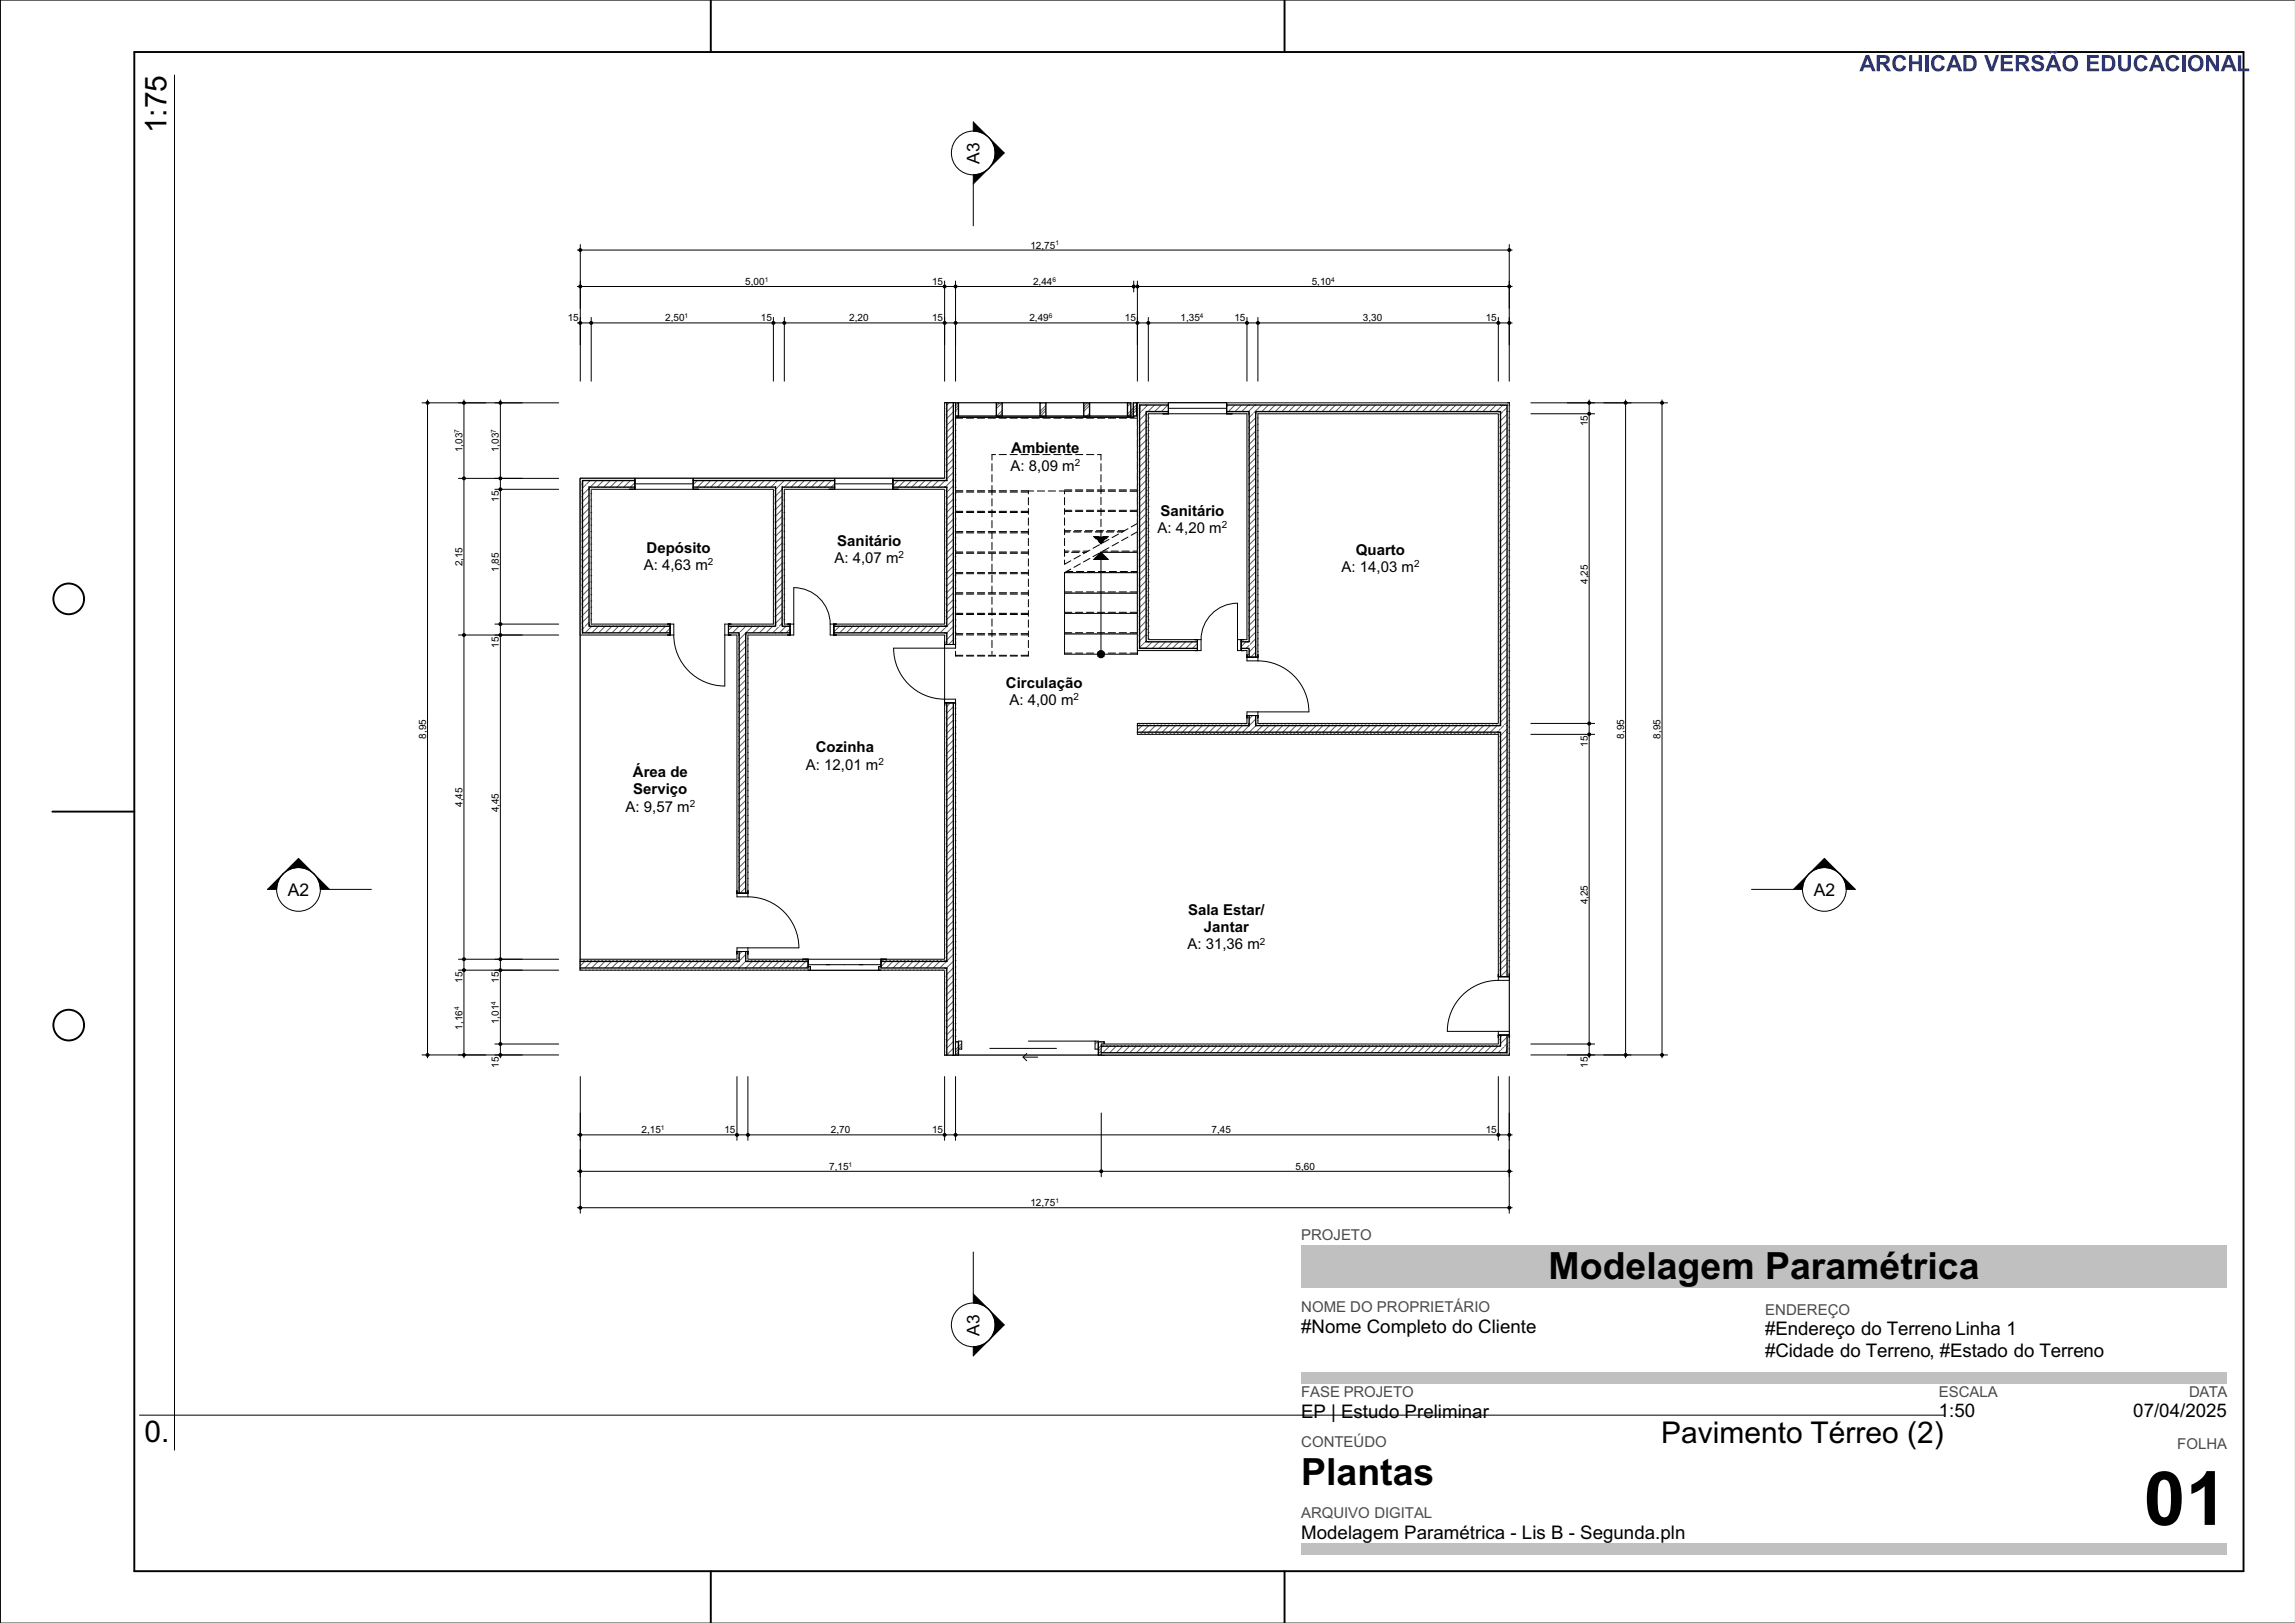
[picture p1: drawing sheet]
<svg xmlns="http://www.w3.org/2000/svg" width="420mm" height="297mm" viewBox="0 0 420 297" stroke-linecap="round" stroke-linejoin="round" font-family="sans-serif">
<defs><g id="words">
<text font-size="13.7" x="392.3" y="279.1">01</text>
<g font-size="6.9">
<text x="283.4" y="234">Modelagem Paramétrica</text>
<text x="238.1" y="271.7">Plantas</text>
</g>
<g font-size="5.5">
<text x="30.5" y="24.4" transform="rotate(-90 30.5 24.4)">1:75</text>
<text x="26.4" y="263.9">0.</text>
<text x="304" y="264">Pavimento Térreo (2)</text>
</g>
<g font-size="3.4">
<text x="238.1" y="243.9">#Nome Completo do Cliente</text>
<text x="323.1" y="244.3">#Endereço do Terreno Linha 1</text>
<text x="323.1" y="248.3">#Cidade do Terreno, #Estado do Terreno</text>
<text x="238.1" y="259.6">EP | Estudo Preliminar</text>
<text x="354.8" y="259.4">1:50</text>
<text x="390.4" y="259.4">07/04/2025</text>
<text x="238.1" y="281.6">Modelagem Paramétrica - Lis B - Segunda.pln</text>
</g>
<g font-size="3.2">
<text x="179.3" y="29.9" transform="rotate(-90 179.3 29.9)">A3</text>
<text x="52.7" y="163.9">A2</text>
<text x="331.9" y="163.9">A2</text>
<text x="179.3" y="244.4" transform="rotate(-90 179.3 244.4)">A3</text>
</g>
<g font-size="2.7">
<text x="185.1" y="83">Ambiente</text>
<text x="184.9" y="86.1">A: 8,09 m</text>
<text x="212.4" y="94.4">Sanitário</text>
<text x="118.3" y="101.2">Depósito</text>
<text x="153.2" y="99.9">Sanitário</text>
<text x="211.8" y="97.5">A: 4,20 m</text>
<text x="248.2" y="101.6">Quarto</text>
<text x="117.8" y="104.3">A: 4,63 m</text>
<text x="152.7" y="103.1">A: 4,07 m</text>
<text x="245.5" y="104.7">A: 14,03 m</text>
<text x="184.1" y="125.9">Circulação</text>
<text x="184.7" y="129">A: 4,00 m</text>
<text x="149.3" y="137.7">Cozinha</text>
<text x="115.8" y="142.2">Área de</text>
<text x="147.5" y="140.8">A: 12,01 m</text>
<text x="114.5" y="148.5">A: 9,57 m</text>
<text x="115.9" y="145.4">Serviço</text>
<text x="217.4" y="167.5">Sala Estar/</text>
<text x="217.3" y="173.8">A: 31,36 m</text>
<text x="220.3" y="170.6">Jantar</text>
</g>
<g font-size="2.7" fill="#4a4a4a">
<text x="238.1" y="227">PROJETO</text>
<text x="238.1" y="240.1">NOME DO PROPRIETÁRIO</text>
<text x="323.1" y="240.6">ENDEREÇO</text>
<text x="238.1" y="255.6">FASE PROJETO</text>
<text x="354.8" y="255.6">ESCALA</text>
<text x="400.7" y="255.6">DATA</text>
<text x="238.1" y="264.9">CONTEÚDO</text>
<text x="398.4" y="265.1">FOLHA</text>
<text x="238.1" y="277.9">ARQUIVO DIGITAL</text>
</g>
<g font-size="1.8">
<text x="188.6" y="45.5">12,75</text>
<text x="136.4" y="52.2">5,00</text>
<text x="170.6" y="52.2">15</text>
<text x="189.1" y="52.2">2,44</text>
<text x="240.1" y="52.2">5,10</text>
<text x="103.9" y="58.8">15</text>
<text x="121.7" y="58.8">2,50</text>
<text x="139.2" y="58.8">15</text>
<text x="155.4" y="58.8">2,20</text>
<text x="170.6" y="58.8">15</text>
<text x="188.4" y="58.8">2,49</text>
<text x="205.9" y="58.8">15</text>
<text x="216" y="58.8">1,35</text>
<text x="225.9" y="58.8">15</text>
<text x="249.4" y="58.8">3,30</text>
<text x="271.9" y="58.8">15</text>
<text x="84.6" y="82.7" transform="rotate(-90 84.6 82.7)">1,03</text>
<text x="91.3" y="82.7" transform="rotate(-90 91.3 82.7)">1,03</text>
<text x="290.6" y="78" transform="rotate(-90 290.6 78)">15</text>
<text x="196.7" y="85.2">2</text>
<text x="91.3" y="91.8" transform="rotate(-90 91.3 91.8)">15</text>
<text x="223.6" y="96.6">2</text>
<text x="84.6" y="103.7" transform="rotate(-90 84.6 103.7)">2,15</text>
<text x="91.3" y="104.7" transform="rotate(-90 91.3 104.7)">1,85</text>
<text x="129.6" y="103.4">2</text>
<text x="164.4" y="102.2">2</text>
<text x="258.8" y="103.8">2</text>
<text x="290.6" y="106.8" transform="rotate(-90 290.6 106.8)">4,25</text>
<text x="91.3" y="118.5" transform="rotate(-90 91.3 118.5)">15</text>
<text x="196.5" y="128.1">2</text>
<text x="78" y="135.2" transform="rotate(-90 78 135.2)">8,95</text>
<text x="290.6" y="136.7" transform="rotate(-90 290.6 136.7)">15</text>
<text x="297.2" y="135.2" transform="rotate(-90 297.2 135.2)">8,95</text>
<text x="303.9" y="135.2" transform="rotate(-90 303.9 135.2)">8,95</text>
<text x="160.7" y="140">2</text>
<text x="84.6" y="147.6" transform="rotate(-90 84.6 147.6)">4,45</text>
<text x="91.3" y="148.7" transform="rotate(-90 91.3 148.7)">4,45</text>
<text x="126.2" y="147.7">2</text>
<text x="290.6" y="165.5" transform="rotate(-90 290.6 165.5)">4,25</text>
<text x="230.6" y="172.9">2</text>
<text x="84.6" y="179.8" transform="rotate(-90 84.6 179.8)">15</text>
<text x="91.3" y="179.8" transform="rotate(-90 91.3 179.8)">15</text>
<text x="84.6" y="188.4" transform="rotate(-90 84.6 188.4)">1,16</text>
<text x="91.3" y="187.4" transform="rotate(-90 91.3 187.4)">1,01</text>
<text x="91.3" y="195.4" transform="rotate(-90 91.3 195.4)">15</text>
<text x="290.6" y="195.4" transform="rotate(-90 290.6 195.4)">15</text>
<text x="117.4" y="207.4">2,15</text>
<text x="132.6" y="207.4">15</text>
<text x="152.1" y="207.4">2,70</text>
<text x="170.6" y="207.4">15</text>
<text x="221.7" y="207.4">7,45</text>
<text x="271.9" y="207.4">15</text>
<text x="151.8" y="214.1">7,15</text>
<text x="237.1" y="214.1">5,60</text>
<text x="188.6" y="220.7">12,75</text>
</g>
<text font-size="1.4" fill="#fff" x="0" y="295.5">GSEducationalVersion</text>
<g font-size="1.2">
<text x="193.2" y="44.9">1</text>
<text x="140" y="51.6">1</text>
<text x="192.6" y="51.6">6</text>
<text x="243.6" y="51.6">4</text>
<text x="125.3" y="58.2">1</text>
<text x="191.9" y="58.2">6</text>
<text x="219.6" y="58.2">4</text>
<text x="84.1" y="79.2" transform="rotate(-90 84.1 79.2)">7</text>
<text x="90.7" y="79.2" transform="rotate(-90 90.7 79.2)">7</text>
<text x="84.1" y="184.9" transform="rotate(-90 84.1 184.9)">4</text>
<text x="90.7" y="183.9" transform="rotate(-90 90.7 183.9)">4</text>
<text x="121" y="206.8">1</text>
<text x="155.3" y="213.5">1</text>
<text x="193.2" y="220.2">1</text>
</g>
</g></defs>
<g fill="#c0c0c0">
<path d="M238.1 251.1h169.5v2.1h-169.5z" fill-rule="evenodd"/>
<path d="M238.1 282.5h169.5v2h-169.5z" fill-rule="evenodd"/>
</g>
<g fill="none" stroke="#000" stroke-width=".35">
<path d="M24.6 9.5h386v278h-386zM130.1 0v9.5M235.1 0v9.5M9.6 148.5h15M130.1 287.5v9.5M235.1 287.5v9.5"/>
<circle cx="12.6" cy="109.6" r="2.81"/>
<circle cx="12.6" cy="187.6" r="2.81"/>
</g>
<path d="M420 0h-419.9v297h419.9" fill="none" stroke="#000" stroke-width=".18"/>
<path d="M238.1 227.8h169.5v7.9h-169.5z" fill-rule="evenodd" fill="#c0c0c0"/>
<!-- layer: EST - Laje -->
<path d="M106.2 87.5h66.7v-13.8h103.3v119.4h-103.3v-15.6h-66.7z" fill-rule="evenodd" fill="#fff"/>
<path d="M106.2 87.5h66.7v-13.8h103.3v119.4h-103.3v-15.6h-66.7z" fill="none" stroke="#000" stroke-width=".18"/>
<path d="M106.2 87.5h66.7v-13.8h103.3v119.4h-103.3v-15.6h-66.7z" fill-rule="evenodd" fill="#fff"/>
<path d="M106.2 87.5h66.7v-13.8h103.3v119.4h-103.3v-15.6h-66.7z" fill="none" stroke="#000" stroke-width=".18"/>
<path d="M106.2 87.5h66.7v90h-66.7z" fill-rule="evenodd" fill="#fff"/>
<path d="M106.2 87.5h66.7v90h-66.7z" fill="none" stroke="#000" stroke-width=".18"/>
<!-- layer: ARQ - Parede-Cortina -->
<path d="M198.9 76.1h7.9v.3h-7.9z" fill-rule="evenodd" fill="#fff"/>
<g fill="none" stroke="#5d5d5d" stroke-width=".18">
<path d="M199 76.2h.1M199 76.3h.1M199.1 76.2h.1M199.2 76.3h.1M199.3 76.2h.1M199.4 76.3h.1M199.5 76.2h.1M199.5 76.3h.1M199.6 76.2h.1M199.7 76.3h.1M199.8 76.2h.1M199.9 76.3h.1"/>
<path d="M200 76.2h.1M200 76.3h.1M200.1 76.2h.1M200.2 76.3h.1M200.3 76.2h.1M200.4 76.3h.1M200.5 76.2h.1M200.5 76.3h.1M200.6 76.2h.1M200.7 76.3h.1M200.8 76.2h.1M200.9 76.3h.1"/>
<path d="M201 76.2h.1M201 76.3h.1M201.1 76.2h.1M201.2 76.3h.1M201.3 76.2h.1M201.4 76.3h.1M201.5 76.2h.1M201.5 76.3h.1M201.6 76.2h.1M201.7 76.3h.1M201.8 76.2h.1M201.9 76.3h.1"/>
<path d="M202 76.2h.1M202 76.3h.1M202.1 76.2h.1M202.2 76.3h.1M202.3 76.2h.1M202.4 76.3h.1M202.5 76.2h.1M202.5 76.3h.1M202.6 76.2h.1M202.7 76.3h.1M202.8 76.2h.1M202.9 76.3h.1"/>
<path d="M203 76.2h.1M203 76.3h.1M203.1 76.2h.1M203.2 76.3h.1M203.3 76.2h.1M203.4 76.3h.1M203.5 76.2h.1M203.5 76.3h.1M203.6 76.2h.1M203.7 76.3h.1M203.8 76.2h.1M203.9 76.3h.1"/>
<path d="M204 76.2h.1M204 76.3h.1M204.1 76.2h.1M204.2 76.3h.1M204.3 76.2h.1M204.4 76.3h.1M204.5 76.2h.1M204.5 76.3h.1M204.6 76.2h.1M204.7 76.3h.1M204.8 76.2h.1M204.9 76.3h.1"/>
<path d="M205 76.2h.1M205 76.3h.1M205.1 76.2h.1M205.2 76.3h.1M205.3 76.2h.1M205.4 76.3h.1M205.5 76.2h.1M205.5 76.3h.1M205.6 76.2h.1M205.7 76.3h.1M205.8 76.2h.1M205.9 76.3h.1"/>
<path d="M206 76.2h.1M206 76.3h.1M206.1 76.2h.1M206.2 76.3h.1M206.3 76.2h.1M206.4 76.3h.1M206.5 76.2h.1M206.5 76.3h.1M206.6 76.2h.1M206.7 76.3h.1M206.8 76.2h.1"/>
</g>
<path d="M198.9 76.1h7.9v.3h-7.9z" fill="none" stroke="#000" stroke-width=".18"/>
<path d="M174.9 76.1h7.9v.3h-7.9z" fill-rule="evenodd" fill="#fff"/>
<g fill="none" stroke="#5d5d5d" stroke-width=".18">
<path d="M174.9 76.3h.1M175 76.2h.1M175 76.3h.1M175.1 76.2h.1M175.2 76.3h.1M175.3 76.2h.1M175.4 76.3h.1M175.5 76.2h.1M175.5 76.3h.1M175.6 76.2h.1M175.7 76.3h.1M175.8 76.2h.1"/>
<path d="M175.9 76.3h.1M176 76.2h.1M176 76.3h.1M176.1 76.2h.1M176.2 76.3h.1M176.3 76.2h.1M176.4 76.3h.1M176.5 76.2h.1M176.5 76.3h.1M176.6 76.2h.1M176.7 76.3h.1M176.8 76.2h.1"/>
<path d="M176.9 76.3h.1M177 76.2h.1M177 76.3h.1M177.1 76.2h.1M177.2 76.3h.1M177.3 76.2h.1M177.4 76.3h.1M177.5 76.2h.1M177.5 76.3h.1M177.6 76.2h.1M177.7 76.3h.1M177.8 76.2h.1"/>
<path d="M177.9 76.3h.1M178 76.2h.1M178 76.3h.1M178.1 76.2h.1M178.2 76.3h.1M178.3 76.2h.1M178.4 76.3h.1M178.5 76.2h.1M178.5 76.3h.1M178.6 76.2h.1M178.7 76.3h.1M178.8 76.2h.1"/>
<path d="M178.9 76.3h.1M179 76.2h.1M179 76.3h.1M179.1 76.2h.1M179.2 76.3h.1M179.3 76.2h.1M179.4 76.3h.1M179.5 76.2h.1M179.5 76.3h.1M179.6 76.2h.1M179.7 76.3h.1M179.8 76.2h.1"/>
<path d="M179.9 76.3h.1M180 76.2h.1M180 76.3h.1M180.1 76.2h.1M180.2 76.3h.1M180.3 76.2h.1M180.4 76.3h.1M180.5 76.2h.1M180.5 76.3h.1M180.6 76.2h.1M180.7 76.3h.1M180.8 76.2h.1"/>
<path d="M180.9 76.3h.1M181 76.2h.1M181 76.3h.1M181.1 76.2h.1M181.2 76.3h.1M181.3 76.2h.1M181.4 76.3h.1M181.5 76.2h.1M181.5 76.3h.1M181.6 76.2h.1M181.7 76.3h.1M181.8 76.2h.1"/>
<path d="M181.9 76.3h.1M182 76.2h.1M182 76.3h.1M182.1 76.2h.1M182.2 76.3h.1M182.3 76.2h.1M182.4 76.3h.1M182.5 76.2h.1M182.5 76.3h.1M182.6 76.2h.1M182.7 76.3h.1M182.8 76.2h.1"/>
</g>
<path d="M174.9 76.1h7.9v.3h-7.9z" fill="none" stroke="#000" stroke-width=".18"/>
<path d="M182.9 76.1h7.9v.3h-7.9z" fill-rule="evenodd" fill="#fff"/>
<g fill="none" stroke="#5d5d5d" stroke-width=".18">
<path d="M183 76.2h.1M183 76.3h.1M183.1 76.2h.1M183.2 76.3h.1M183.3 76.2h.1M183.4 76.3h.1M183.5 76.2h.1M183.5 76.3h.1M183.6 76.2h.1M183.7 76.3h.1M183.8 76.2h.1M183.9 76.3h.1"/>
<path d="M184 76.2h.1M184 76.3h.1M184.1 76.2h.1M184.2 76.3h.1M184.3 76.2h.1M184.4 76.3h.1M184.5 76.2h.1M184.5 76.3h.1M184.6 76.2h.1M184.7 76.3h.1M184.8 76.2h.1M184.9 76.3h.1"/>
<path d="M185 76.2h.1M185 76.3h.1M185.1 76.2h.1M185.2 76.3h.1M185.3 76.2h.1M185.4 76.3h.1M185.5 76.2h.1M185.5 76.3h.1M185.6 76.2h.1M185.7 76.3h.1M185.8 76.2h.1M185.9 76.3h.1"/>
<path d="M186 76.2h.1M186 76.3h.1M186.1 76.2h.1M186.2 76.3h.1M186.3 76.2h.1M186.4 76.3h.1M186.5 76.2h.1M186.5 76.3h.1M186.6 76.2h.1M186.7 76.3h.1M186.8 76.2h.1M186.9 76.3h.1"/>
<path d="M187 76.2h.1M187 76.3h.1M187.1 76.2h.1M187.2 76.3h.1M187.3 76.2h.1M187.4 76.3h.1M187.5 76.2h.1M187.5 76.3h.1M187.6 76.2h.1M187.7 76.3h.1M187.8 76.2h.1M187.9 76.3h.1"/>
<path d="M188 76.2h.1M188 76.3h.1M188.1 76.2h.1M188.2 76.3h.1M188.3 76.2h.1M188.4 76.3h.1M188.5 76.2h.1M188.5 76.3h.1M188.6 76.2h.1M188.7 76.3h.1M188.8 76.2h.1M188.9 76.3h.1"/>
<path d="M189 76.2h.1M189 76.3h.1M189.1 76.2h.1M189.2 76.3h.1M189.3 76.2h.1M189.4 76.3h.1M189.5 76.2h.1M189.5 76.3h.1M189.6 76.2h.1M189.7 76.3h.1M189.8 76.2h.1M189.9 76.3h.1"/>
<path d="M190 76.2h.1M190 76.3h.1M190.1 76.2h.1M190.2 76.3h.1M190.3 76.2h.1M190.4 76.3h.1M190.5 76.2h.1M190.5 76.3h.1M190.6 76.2h.1M190.7 76.3h.1M190.8 76.2h.1"/>
</g>
<path d="M182.9 76.1h7.9v.3h-7.9z" fill="none" stroke="#000" stroke-width=".18"/>
<path d="M190.9 76.1h7.9v.3h-7.9z" fill-rule="evenodd" fill="#fff"/>
<g fill="none" stroke="#5d5d5d" stroke-width=".18">
<path d="M191 76.2h.1M191 76.3h.1M191.1 76.2h.1M191.2 76.3h.1M191.3 76.2h.1M191.4 76.3h.1M191.5 76.2h.1M191.5 76.3h.1M191.6 76.2h.1M191.7 76.3h.1M191.8 76.2h.1M191.9 76.3h.1"/>
<path d="M192 76.2h.1M192 76.3h.1M192.1 76.2h.1M192.2 76.3h.1M192.3 76.2h.1M192.4 76.3h.1M192.5 76.2h.1M192.5 76.3h.1M192.6 76.2h.1M192.7 76.3h.1M192.8 76.2h.1M192.9 76.3h.1"/>
<path d="M193 76.2h.1M193 76.3h.1M193.1 76.2h.1M193.2 76.3h.1M193.3 76.2h.1M193.4 76.3h.1M193.5 76.2h.1M193.5 76.3h.1M193.6 76.2h.1M193.7 76.3h.1M193.8 76.2h.1M193.9 76.3h.1"/>
<path d="M194 76.2h.1M194 76.3h.1M194.1 76.2h.1M194.2 76.3h.1M194.3 76.2h.1M194.4 76.3h.1M194.5 76.2h.1M194.5 76.3h.1M194.6 76.2h.1M194.7 76.3h.1M194.8 76.2h.1M194.9 76.3h.1"/>
<path d="M195 76.2h.1M195 76.3h.1M195.1 76.2h.1M195.2 76.3h.1M195.3 76.2h.1M195.4 76.3h.1M195.5 76.2h.1M195.5 76.3h.1M195.6 76.2h.1M195.7 76.3h.1M195.8 76.2h.1M195.9 76.3h.1"/>
<path d="M196 76.2h.1M196 76.3h.1M196.1 76.2h.1M196.2 76.3h.1M196.3 76.2h.1M196.4 76.3h.1M196.5 76.2h.1M196.5 76.3h.1M196.6 76.2h.1M196.7 76.3h.1M196.8 76.2h.1M196.9 76.3h.1"/>
<path d="M197 76.2h.1M197 76.3h.1M197.1 76.2h.1M197.2 76.3h.1M197.3 76.2h.1M197.4 76.3h.1M197.5 76.2h.1M197.5 76.3h.1M197.6 76.2h.1M197.7 76.3h.1M197.8 76.2h.1M197.9 76.3h.1"/>
<path d="M198 76.2h.1M198 76.3h.1M198.1 76.2h.1M198.2 76.3h.1M198.3 76.2h.1M198.4 76.3h.1M198.5 76.2h.1M198.5 76.3h.1M198.6 76.2h.1M198.7 76.3h.1M198.8 76.2h.1"/>
</g>
<path d="M190.9 76.1h7.9v.3h-7.9z" fill="none" stroke="#000" stroke-width=".18"/>
<path d="M206.9 76.1h.6v.3h-.6z" fill-rule="evenodd" fill="#fff"/>
<path d="M207 76.2h.1M207 76.3h.1M207.1 76.2h.1M207.2 76.3h.1M207.3 76.2h.1M207.4 76.3h.1M207.5 76.2h.1" fill="none" stroke="#5d5d5d" stroke-width=".18"/>
<path d="M206.9 76.1h.6v.3h-.6z" fill="none" stroke="#000" stroke-width=".18"/>
<path d="M206.9 73.7h1.1v2.4h-1.1z" fill-rule="evenodd" fill="#fff"/>
<path d="M207 73.7h-.1M208 75l-1.1 1.1M208 74.6l-1.1 1M208 74.1l-1.1 1.1" fill="none" stroke="#5d5d5d" stroke-width=".18"/>
<path d="M174.3 73.7h1.1v2.4h-1.1z" fill-rule="evenodd" fill="#fff"/>
<path d="M175.4 73.7l-1.1 1.1M175.4 74.6l-1.1 1.1M175.4 74.2l-1.1 1M175.4 76.1h-.1" fill="none" stroke="#5d5d5d" stroke-width=".18"/>
<path d="M182.3 73.7h1.1v2.4h-1.1z" fill-rule="evenodd" fill="#fff"/>
<path d="M182.5 73.7l-.2 .1M182.9 73.7l-.6 .6M183.4 76.1h.1M183.4 73.7l-1.1 1.1M183.4 75.6l-.5 .5M183.4 75.1l-1 1" fill="none" stroke="#5d5d5d" stroke-width=".18"/>
<path d="M190.3 73.7h1.1v2.4h-1.1z" fill-rule="evenodd" fill="#fff"/>
<path d="M190.5 73.7l-.2 .2M191.4 75.1l-1 1M191.4 74.7l-1.1 1M191.4 74.2l-1.1 1.1" fill="none" stroke="#5d5d5d" stroke-width=".18"/>
<path d="M198.3 73.7h1.1v2.4h-1.1z" fill-rule="evenodd" fill="#fff"/>
<path d="M199 73.7l-.7 .6M199.4 74.2l-1.1 1.1M199.4 76.1h.1M199.4 73.7l-1.1 1.1M199.4 75.6l-.5 .5" fill="none" stroke="#5d5d5d" stroke-width=".18"/>
<path d="M206.3 73.7h1.1v2.4h-1.1z" fill-rule="evenodd" fill="#fff"/>
<path d="M206.5 73.7l-.2 .2M207 73.7l-.7 .7M207.4 75.6l-.5 .5M207.4 75.2l-.9 .9M207.4 74.7l-1.1 1.1" fill="none" stroke="#5d5d5d" stroke-width=".18"/>
<path d="M174.3 73.7h1.1v2.4h-1.1zM182.3 73.7h1.1v2.4h-1.1zM190.3 73.7h1.1v2.4h-1.1zM198.3 73.7h1.1v2.4h-1.1zM206.3 73.7h.6v2.4h-.6zM207.4 73.7h.6v2.4h-.6z" fill="none" stroke="#000" stroke-width=".25"/>
<path d="M181.1 191.9h12.2M187.2 193.5h2.7M187.2 193.5l.7 .6M187.9 192.8l-.7 .7M188.2 190.5h12.2" fill="none" stroke="#000" stroke-width=".18"/>
<path d="M175.4 190.5h.6v1.5h-.6z" fill-rule="evenodd" fill="#fff"/>
<path d="M176 191.9l-.1 .1M176 191.4l-.6 .6M176 191l-.6 .6" fill="none" stroke="#5d5d5d" stroke-width=".18"/>
<path d="M175.4 190.5h.6v1.5h-.6z" fill="none" stroke="#000" stroke-width=".18"/>
<path d="M200.4 190.5h.6v1.5h-.6z" fill-rule="evenodd" fill="#fff"/>
<path d="M200.5 190.5l-.1 .1M201 190.5l-.6 .6M201 191.9l-.1 .1" fill="none" stroke="#5d5d5d" stroke-width=".18"/>
<path d="M200.4 190.5h.6v1.5h-.6z" fill="none" stroke="#000" stroke-width=".18"/>
<path d="M201 190.7h1.1v2.4h-1.1z" fill-rule="evenodd" fill="#fff"/>
<path d="M202.1 191.8l-1.1 1M202.1 191.3l-1.1 1.1M202.1 190.8l-1.1 1.1" fill="none" stroke="#5d5d5d" stroke-width=".18"/>
<path d="M174.3 190.7h1.1v2.4h-1.1z" fill-rule="evenodd" fill="#fff"/>
<path d="M174.4 190.7h-.1M174.9 190.7l-.6 .5M175.4 192.5l-.6 .6M175.4 192l-1 1.1M175.4 191.6l-1.1 1" fill="none" stroke="#5d5d5d" stroke-width=".18"/>
<path d="M174.3 190.7h1.1v2.4h-1.1zM201 190.7h1.1v2.4h-1.1z" fill="none" stroke="#000" stroke-width=".25"/>
<path d="M194.8 104.8l13.4-7.5v22.4h-13.4z" fill-rule="evenodd" fill="#fff"/>
<path d="M208.2 97.3v22.4h-13.4v-14.9" fill="none" stroke="#000" stroke-width=".18"/>
<path d="M194.8 116h13.4v3.7h-13.4z" fill-rule="evenodd" fill="#fff"/>
<path d="M194.8 116h13.4v3.7h-13.4z" fill="none" stroke="#000" stroke-width=".18"/>
<path d="M194.8 112.3h13.4v3.7h-13.4z" fill-rule="evenodd" fill="#fff"/>
<path d="M194.8 112.3h13.4v3.7h-13.4z" fill="none" stroke="#000" stroke-width=".18"/>
<path d="M194.8 108.5h13.4v3.8h-13.4z" fill-rule="evenodd" fill="#fff"/>
<path d="M194.8 108.5h13.4v3.8h-13.4z" fill="none" stroke="#000" stroke-width=".18"/>
<path d="M194.8 104.8h13.4v3.7h-13.4z" fill-rule="evenodd" fill="#fff"/>
<path d="M194.8 104.8h13.4v3.7h-13.4z" fill="none" stroke="#000" stroke-width=".18"/>
<path d="M194.8 104.8l6.7-3.7h6.7v3.7z" fill-rule="evenodd" fill="#fff"/>
<path d="M201.5 101.1h6.7v3.7h-13.4" fill="none" stroke="#000" stroke-width=".18"/>
<path d="M201.5 101.1l6.7-3.8v3.8z" fill="#fff"/>
<g fill="none" stroke="#000" stroke-width=".18">
<path d="M208.2 97.3v3.8h-6.7M194.8 119.5h1.4M194.8 115.8h1.4M194.8 112.1h1.4M194.8 108.3h1.4M195.2 104.6h1.1M196.8 119.5h1.4M196.8 115.8h1.4M196.8 112.1h1.4M196.8 108.3h1.4M197 104.6h1.3M198.8 119.5h1.4"/>
<path d="M198.8 115.8h1.4M198.8 112.1h1.4M198.8 108.3h1.4M199 104.6h1.3M200.8 119.5h1.4M200.8 115.8h1.4M200.8 112.1h1.4M200.8 108.3h1.4M201 104.6h1.3M201.8 100.9h.9M202.8 119.5h1.4M202.8 115.8h1.4"/>
<path d="M202.8 112.1h1.4M202.8 108.3h1.4M203 104.6h1.3M203.3 100.9h1.4M204.8 119.5h1.4M204.8 115.8h1.4M204.8 112.1h1.4M204.8 108.3h1.4M205 104.6h1.3M205.3 100.9h1.4M206.8 119.5h1.4M206.8 115.8h1.4"/>
<path d="M206.8 112.1h1.4M206.8 108.3h1.4M207 104.6h1.2M207.3 100.9h.9"/>
</g>
<path d="M194.8 101.1h4l-4 2.2z" fill="#fff"/>
<path d="M194.8 102.5v.8M195.5 101.1h-.7v.7M196.1 101.1h1.4M198.1 101.1h.7" fill="none" stroke="#000" stroke-width=".18"/>
<path d="M194.8 97.3h10.6l-6.6 3.8h-4z" fill-rule="evenodd" fill="#fff"/>
<path d="M194.8 98.5v1.4M195.8 97.3h-1v.6M196.5 97.3h1.3M198.5 97.3h1.3M200.5 97.3h1.3M202.5 97.3h1.3M204.5 97.3h.9M194.8 100.5v.6h.7M196.1 101.1h1.4M198.1 101.1h.7" fill="none" stroke="#000" stroke-width=".18"/>
<path d="M194.8 93.6h13.4v2.2l-2.8 1.5h-10.6z" fill-rule="evenodd" fill="#fff"/>
<g fill="none" stroke="#000" stroke-width=".18">
<path d="M194.8 96.8v.5h1M194.8 94.8v1.3M196.2 93.6h-1.4v.5M196.5 97.3h1.3M196.8 93.6h1.4M198.5 97.3h1.3M198.8 93.6h1.4M200.5 97.3h1.3M200.8 93.6h1.4M202.5 97.3h1.3M202.8 93.6h1.4M204.5 97.3h.9"/>
<path d="M204.8 93.6h1.4M206.8 93.6h1.4v.8M208.2 95v.8"/>
</g>
<path d="M194.8 89.9h13.4v3.7h-13.4z" fill-rule="evenodd" fill="#fff"/>
<g fill="none" stroke="#000" stroke-width=".18">
<path d="M194.8 91.1v1.3M194.8 93.1v.5h1.4M196.2 89.9h-1.4v.5M196.8 89.9h1.4M196.8 93.6h1.4M198.8 89.9h1.4M198.8 93.6h1.4M200.8 89.9h1.4M200.8 93.6h1.4M202.8 89.9h1.4M202.8 93.6h1.4M204.8 89.9h1.4"/>
<path d="M204.8 93.6h1.4M206.8 89.9h1.4v.5M208.2 93.1v.5h-1.4M208.2 91.1v1.3"/>
</g>
<path d="M174.9 76.5h33.3v13.4h-33.3z" fill-rule="evenodd" fill="#fff"/>
<g fill="none" stroke="#000" stroke-width=".18">
<path d="M174.9 78.5v1.4M176.2 76.5h-1.3v1.4M176.8 76.5h1.4M178.8 76.5h1.4M180.8 76.5h1.4M182.8 76.5h1.4M184.8 76.5h1.4M186.8 76.5h1.4M188.8 76.5h1.4M190.8 76.5h1.4M192.8 76.5h1.4M194.8 76.5h1.4"/>
<path d="M196.8 76.5h1.4M198.8 76.5h1.4M200.8 76.5h1.4M202.8 76.5h1.4M204.8 76.5h1.4M206.8 76.5h1.4v1.4M208.2 78.5v1.4M174.9 80.5v1.4M174.9 82.5v1.4M174.9 84.5v1.4M174.9 86.5v1.4M174.9 88.5v1.4h1.3"/>
<path d="M176.9 89.9h1.3M178.9 89.9h1.3M180.9 89.9h1.3M182.9 89.9h1.3M184.9 89.9h1.3M186.9 89.9h2.3M189.8 89.9h1.4M191.8 89.9h1.4M193.8 89.9h2.4M196.8 89.9h1.4M198.8 89.9h1.4M200.8 89.9h1.4"/>
<path d="M202.8 89.9h1.4M204.8 89.9h1.4M208.2 88.5v1.4h-1.4M208.2 80.5v1.4M208.2 82.5v1.4M208.2 84.5v1.4M208.2 86.5v1.4"/>
</g>
<path d="M174.9 89.9h13.3v3.7h-13.3z" fill-rule="evenodd" fill="#fff"/>
<g fill="none" stroke="#000" stroke-width=".18">
<path d="M174.9 91.1v1.3M174.9 93.1v.5h1.3M176.2 89.9h-1.3v.5M176.9 93.6h1.3M176.9 89.9h1.3M178.9 93.6h1.3M178.9 89.9h1.3M180.9 93.6h1.3M180.9 89.9h1.3M182.9 93.6h1.3M182.9 89.9h1.3M184.9 93.6h1.3"/>
<path d="M184.9 89.9h1.3M186.9 89.9h1.3v.5M188.2 93.1v.5h-1.3M188.2 91.1v1.3"/>
</g>
<path d="M174.9 93.6h13.3v3.7h-13.3z" fill-rule="evenodd" fill="#fff"/>
<g fill="none" stroke="#000" stroke-width=".18">
<path d="M174.9 94.8v1.3M174.9 96.8v.5h1.3M176.2 93.6h-1.3v.5M176.9 93.6h1.3M176.9 97.3h1.3M178.9 93.6h1.3M178.9 97.3h1.3M180.9 93.6h1.3M180.9 97.3h1.3M182.9 93.6h1.3M182.9 97.3h1.3M184.9 93.6h1.3"/>
<path d="M184.9 97.3h1.3M186.9 93.6h1.3v.5M188.2 96.8v.5h-1.3M188.2 94.8v1.3"/>
</g>
<path d="M174.9 97.3h13.3v3.8h-13.3z" fill-rule="evenodd" fill="#fff"/>
<g fill="none" stroke="#000" stroke-width=".18">
<path d="M174.9 98.5v1.4M176.2 97.3h-1.3v.6M176.9 97.3h1.3M178.9 97.3h1.3M180.9 97.3h1.3M182.9 97.3h1.3M184.9 97.3h1.3M186.9 97.3h1.3v.6M188.2 98.5v1.4M174.9 100.5v.6h1.3M176.9 101.1h1.3M178.9 101.1h1.3"/>
<path d="M180.9 101.1h1.3M182.9 101.1h1.3M184.9 101.1h1.3M188.2 100.5v.6h-1.3"/>
</g>
<path d="M174.9 101.1h13.3v3.7h-13.3z" fill-rule="evenodd" fill="#fff"/>
<g fill="none" stroke="#000" stroke-width=".18">
<path d="M174.9 102.3v1.3M174.9 104.3v.5h1.3M176.2 101.1h-1.3v.5M176.9 101.1h1.3M176.9 104.8h1.3M178.9 101.1h1.3M178.9 104.8h1.3M180.9 101.1h1.3M180.9 104.8h1.3M182.9 101.1h1.3M182.9 104.8h1.3M184.9 101.1h1.3"/>
<path d="M184.9 104.8h1.3M186.9 101.1h1.3v.5M188.2 104.3v.5h-1.3M188.2 102.3v1.3"/>
</g>
<path d="M174.9 104.8h13.3v3.7h-13.3z" fill-rule="evenodd" fill="#fff"/>
<g fill="none" stroke="#000" stroke-width=".18">
<path d="M174.9 106v1.3M174.9 108v.5h1.3M176.2 104.8h-1.3v.5M176.9 104.8h1.3M176.9 108.5h1.3M178.9 104.8h1.3M178.9 108.5h1.3M180.9 104.8h1.3M180.9 108.5h1.3M182.9 104.8h1.3M182.9 108.5h1.3M184.9 104.8h1.3"/>
<path d="M184.9 108.5h1.3M186.9 104.8h1.3v.5M188.2 108v.5h-1.3M188.2 106v1.3"/>
</g>
<path d="M174.9 108.5h13.3v3.8h-13.3z" fill-rule="evenodd" fill="#fff"/>
<g fill="none" stroke="#000" stroke-width=".18">
<path d="M174.9 109.7v1.4M174.9 111.7v.6h1.3M176.2 108.5h-1.3v.6M176.9 108.5h1.3M176.9 112.3h1.3M178.9 108.5h1.3M178.9 112.3h1.3M180.9 108.5h1.3M180.9 112.3h1.3M182.9 108.5h1.3M182.9 112.3h1.3M184.9 108.5h1.3"/>
<path d="M184.9 112.3h1.3M186.9 108.5h1.3v.6M188.2 111.7v.6h-1.3M188.2 109.7v1.4"/>
</g>
<path d="M174.9 112.3h13.3v3.7h-13.3z" fill-rule="evenodd" fill="#fff"/>
<g fill="none" stroke="#000" stroke-width=".18">
<path d="M174.9 113.5v1.3M174.9 115.5v.5h1.3M176.2 112.3h-1.3v.5M176.9 112.3h1.3M176.9 116h1.3M178.9 112.3h1.3M178.9 116h1.3M180.9 112.3h1.3M180.9 116h1.3M182.9 112.3h1.3M182.9 116h1.3M184.9 112.3h1.3"/>
<path d="M184.9 116h1.3M186.9 112.3h1.3v.5M188.2 115.5v.5h-1.3M188.2 113.5v1.3"/>
</g>
<path d="M174.9 116h13.3v4.1h-13.3z" fill-rule="evenodd" fill="#fff"/>
<g fill="none" stroke="#000" stroke-width=".18">
<path d="M174.9 90.1h1.3M174.9 93.8h1.3M174.9 97.5h1.3M176.9 90.1h1.3M176.9 93.8h1.3M176.9 97.5h1.3M178.9 90.1h1.3M178.9 93.8h1.3M178.9 97.5h1.3M180.9 90.1h1.3M180.9 93.8h1.3M180.9 97.5h1.3"/>
<path d="M181.5 84.9v1.3M181.5 86.9v1.3M181.5 88.9v1.7M181.5 91.3v1.3M181.5 93.3v1.3M181.5 95.3v1.3M181.5 97.3v1.3M181.5 99.3v1.3M182.2 83.2h-.7v1M182.8 83.2h1.4M182.9 90.1h1.3M182.9 93.8h1.3"/>
<path d="M182.9 97.5h1.3M184.8 83.2h1.4M184.9 90.1h1.3M184.9 93.8h1.3M184.9 97.5h1.3M186.8 83.2h1.4M186.9 90.1h1.3M186.9 93.8h1.3M186.9 97.5h1.3M188.8 83.2h1.4M190.8 83.2h1.4M192.8 83.2h1.4"/>
<path d="M194.8 97.1h1.2M194.8 93.4h1.4M194.8 89.7h1.4M194.8 83.2h1.4M196.6 97.1h1.4M196.8 93.4h1.4M196.8 89.7h1.4M196.8 83.2h1.4M198.6 97.1h1.4M198.8 93.4h1.4M198.8 89.7h1.4M198.8 83.2h1.4"/>
<path d="M200.6 97.1h1.4M200.8 93.4h1.4M200.8 89.7h1.4M200.8 83.2h.7v1M201.1 99.1l.4 .4M201.2 98.2h-1l.4 .4M201.2 99.7l-1.2 .6M201.5 84.9v1.3M201.5 86.9v1.3M201.5 88.9v1.5M201.5 91v1.4M201.5 93v1.4"/>
<path d="M201.5 95v1.4M201.5 97v1.4M201.5 99v.5M201.8 98.2h1l-.4 .4M201.9 99.1l-.4 .4M202.6 97.1h1.4M202.8 93.4h1.4M202.8 89.7h1.4M202.9 98.7l-1.1 .7M204.6 97.1h1.2M204.7 99.3l-1.2 .6M204.7 97.7l-1.2 .7"/>
<path d="M204.8 93.4h1.4M204.8 89.7h1.4M206.4 98.3l-1.1 .6M206.4 96.8l-1.1 .6M206.8 93.4h1.4M206.8 89.7h1.4M208.2 97.3l-1.2 .7M208.2 95.8l-1.2 .6M174.9 117.2v1.3M174.9 119.2v.9h1.3M174.9 101.3h1.3M174.9 105h1.3"/>
<path d="M174.9 108.7h1.3M174.9 112.5h1.3M174.9 116.2h1.3M174.9 119.9h1.3M176.2 116h-1.3v.5M176.9 116h1.3M176.9 101.3h1.3M176.9 105h1.3M176.9 108.7h1.3M176.9 112.5h1.3M176.9 116.2h1.3M176.9 119.9h1.3"/>
<path d="M178.9 116h1.3M178.9 101.3h1.3M178.9 105h1.3M178.9 108.7h1.3M178.9 112.5h1.3M178.9 116.2h1.3M178.9 119.9h1.3M180.9 116h1.3M180.9 101.3h1.3M180.9 105h1.3M180.9 108.7h1.3M180.9 112.5h1.3"/>
<path d="M180.9 116.2h1.3M180.9 119.9h1.3M181.5 101.3v1.3M181.5 103.3v1.3M181.5 105.3v1.3M181.5 107.3v1.3M181.5 109.3v1.3M181.5 111.3v1.3M181.5 113.3v1.3M181.5 115.3v1.2M181.5 117.2v1.3M181.5 119.2v.5"/>
<path d="M182.9 116h1.3M182.9 101.3h1.3M182.9 105h1.3M182.9 108.7h1.3M182.9 112.5h1.3M182.9 116.2h1.3M182.9 119.9h1.3M184.9 116h1.3M184.9 101.3h1.3M184.9 105h1.3M184.9 108.7h1.3M184.9 112.5h1.3"/>
<path d="M184.9 116.2h1.3M184.9 119.9h1.3M186.9 116h1.3v.5M186.9 101.3h1.3M186.9 105h1.3M186.9 108.7h1.3M186.9 112.5h1.3M186.9 116.2h1.3M186.9 119.9h1.3M188.2 119.2v.9h-1.3M188.2 117.2v1.3M194.8 100.9h.8"/>
<path d="M196 104.1l-1.2 .7M196 102.6l-1.2 .7M196.3 100.9h1.3M197.7 103.2l-1.2 .6M197.7 101.6l-1.2 .7M198.3 100.9h.8M199.4 102.2l-1.1 .6M199.4 100.7l-1.1 .6M200.2 102.4l1.3-1.3 1.3 1.3zM201.2 101.2l-1.2 .7M201.5 101.1v18.6M202.9 100.2l-1.1 .7"/>
<path d="M176.9 120.1h1.3M178.9 120.1h1.3M180.9 120.1h1.3M182.9 120.1h1.3M184.9 120.1h1.3"/>
<circle cx="201.5" cy="119.7" r=".67"/>
</g>
<g fill="#000">
<path d="M200.2 98.2h2.6l-1.3 1.3zM200.2 102.4l1.3-1.3 1.3 1.3z"/>
<circle cx="201.5" cy="119.7" r=".67"/>
</g>
<!-- layer: ARQ - Parede -->
<g fill="#fff">
<path d="M274.2 191.1h.4v.4z"/>
<path d="M275.8 192.7h.4v.4z"/>
<path d="M274.6 191.5h1.2v1.2z"/>
</g>
<path d="M275.3 191.5l-.3 .3M275.8 192.2l-.2 .2" fill="none" stroke="#5d5d5d" stroke-width=".18"/>
<path d="M274.2 191.1l.4 .4h-.4z" fill="#fff"/>
<path d="M274.5 191.4h.1" fill="none" stroke="#5d5d5d" stroke-width=".18"/>
<path d="M201.5 191.1h72.7v.4h-72.7z" fill-rule="evenodd" fill="#fff"/>
<g fill="none" stroke="#5d5d5d" stroke-width=".18">
<path d="M201.8 191.4h.1M202.5 191.4h.1M203.1 191.4h.1M203.8 191.4h.1M204.5 191.4h.1M205.1 191.4h.1M205.8 191.4h.1M206.5 191.4h.1M207.1 191.4h.1M207.8 191.4h.1M208.5 191.4h.1M209.1 191.4h.1"/>
<path d="M209.8 191.4h.1M210.5 191.4h.1M211.1 191.4h.1M211.8 191.4h.1M212.5 191.4h.1M213.1 191.4h.1M213.8 191.4h.1M214.5 191.4h.1M215.1 191.4h.1M215.8 191.4h.1M216.5 191.4h.1M217.1 191.4h.1"/>
<path d="M217.8 191.4h.1M218.5 191.4h.1M219.1 191.4h.1M219.8 191.4h.1M220.5 191.4h.1M221.1 191.4h.1M221.8 191.4h.1M222.5 191.4h.1M223.1 191.4h.1M223.8 191.4h.1M224.5 191.4h.1M225.1 191.4h.1"/>
<path d="M225.8 191.4h.1M226.5 191.4h.1M227.1 191.4h.1M227.8 191.4h.1M228.5 191.4h.1M229.1 191.4h.1M229.8 191.4h.1M230.5 191.4h.1M231.1 191.4h.1M231.8 191.4h.1M232.5 191.4h.1M233.1 191.4h.1"/>
<path d="M233.8 191.4h.1M234.5 191.4h.1M235.1 191.4h.1M235.8 191.4h.1M236.5 191.4h.1M237.1 191.4h.1M237.8 191.4h.1M238.5 191.4h.1M239.1 191.4h.1M239.8 191.4h.1M240.5 191.4h.1M241.1 191.4h.1"/>
<path d="M241.8 191.4h.1M242.5 191.4h.1M243.1 191.4h.1M243.8 191.4h.1M244.5 191.4h.1M245.1 191.4h.1M245.8 191.4h.1M246.5 191.4h.1M247.1 191.4h.1M247.8 191.4h.1M248.5 191.4h.1M249.1 191.4h.1"/>
<path d="M249.8 191.4h.1M250.5 191.4h.1M251.1 191.4h.1M251.8 191.4h.1M252.5 191.4h.1M253.1 191.4h.1M253.8 191.4h.1M254.5 191.4h.1M255.1 191.4h.1M255.8 191.4h.1M256.5 191.4h.1M257.1 191.4h.1"/>
<path d="M257.8 191.4h.1M258.5 191.4h.1M259.1 191.4h.1M259.8 191.4h.1M260.5 191.4h.1M261.1 191.4h.1M261.8 191.4h.1M262.5 191.4h.1M263.1 191.4h.1M263.8 191.4h.1M264.5 191.4h.1M265.1 191.4h.1"/>
<path d="M265.8 191.4h.1M266.5 191.4h.1M267.1 191.4h.1M267.8 191.4h.1M268.5 191.4h.1M269.1 191.4h.1M269.8 191.4h.1M270.5 191.4h.1M271.1 191.4h.1M271.8 191.4h.1M272.5 191.4h.1M273.1 191.4h.1"/>
<path d="M273.8 191.4h.1"/>
</g>
<g fill="#fff">
<path d="M275.8 192.7l.4 .4h-.4z"/>
<path d="M274.6 191.5l1.2 1.2h-1.2z"/>
<path d="M201.5 192.7h74.3v.4h-74.3z" fill-rule="evenodd"/>
</g>
<path d="M275 191.8l-.4 .4M275.6 192.4l-.2 .3" fill="none" stroke="#5d5d5d" stroke-width=".18"/>
<path d="M201.5 191.5h73.1v1.2h-73.1z" fill-rule="evenodd" fill="#fff"/>
<g fill="none" stroke="#5d5d5d" stroke-width=".18">
<path d="M201.8 191.5l-.3 .2M203 191.5l-1.2 1.2M204.3 191.5l-1.2 1.2M205.5 191.5l-1.2 1.2M206.7 191.5l-1.2 1.2M207.9 191.5l-1.2 1.2M209.2 191.5l-1.2 1.2M210.4 191.5l-1.2 1.2M211.6 191.5l-1.2 1.2M212.8 191.5l-1.2 1.2M214.1 191.5l-1.2 1.2M215.3 191.5l-1.2 1.2"/>
<path d="M216.5 191.5l-1.2 1.2M217.7 191.5l-1.2 1.2M219 191.5l-1.2 1.2M220.2 191.5l-1.2 1.2M221.4 191.5l-1.2 1.2M222.6 191.5l-1.2 1.2M223.9 191.5l-1.2 1.2M225.1 191.5l-1.2 1.2M226.3 191.5l-1.2 1.2M227.5 191.5l-1.2 1.2M228.8 191.5l-1.2 1.2M230 191.5l-1.2 1.2"/>
<path d="M231.2 191.5l-1.2 1.2M232.5 191.5l-1.2 1.2M233.7 191.5l-1.2 1.2M234.9 191.5l-1.2 1.2M236.1 191.5l-1.2 1.2M237.4 191.5l-1.2 1.2M238.6 191.5l-1.2 1.2M239.8 191.5l-1.2 1.2M241 191.5l-1.2 1.2M242.3 191.5l-1.2 1.2M243.5 191.5l-1.2 1.2M244.7 191.5l-1.2 1.2"/>
<path d="M245.9 191.5l-1.2 1.2M247.2 191.5l-1.2 1.2M248.4 191.5l-1.2 1.2M249.6 191.5l-1.2 1.2M250.8 191.5l-1.2 1.2M252.1 191.5l-1.2 1.2M253.3 191.5l-1.2 1.2M254.5 191.5l-1.2 1.2M255.7 191.5l-1.2 1.2M257 191.5l-1.2 1.2M258.2 191.5l-1.2 1.2M259.4 191.5l-1.2 1.2"/>
<path d="M260.6 191.5l-1.2 1.2M261.9 191.5l-1.2 1.2M263.1 191.5l-1.2 1.2M264.3 191.5l-1.2 1.2M265.5 191.5l-1.2 1.2M266.8 191.5l-1.2 1.2M268 191.5l-1.2 1.2M269.2 191.5l-1.2 1.2M270.4 191.5l-1.2 1.2M271.7 191.5l-1.2 1.2M272.9 191.5l-1.2 1.2M274.1 191.5l-1.2 1.2"/>
<path d="M274.6 192.2l-.5 .5"/>
</g>
<path d="M274.6 191.1v.4h-73.1M275.8 191.5v1.2h-74.3" fill="none" stroke="#000" stroke-width=".25"/>
<path d="M274.2 191.1h-72.7v2h74.7v-.4" fill="none" stroke="#000" stroke-width=".18"/>
<g fill="#fff">
<path d="M274.2 75.3h.4l-.4 .4z"/>
<path d="M275.8 73.7h.4l-.4 .4z"/>
<path d="M274.6 74.1h1.2l-1.2 1.2z"/>
</g>
<path d="M275 74.1l-.4 .4" fill="none" stroke="#5d5d5d" stroke-width=".18"/>
<g fill="#fff">
<path d="M274.6 75.3v.4h-.4z"/>
<path d="M274.2 75.7h.4v56.7h-.4z" fill-rule="evenodd"/>
</g>
<g fill="none" stroke="#5d5d5d" stroke-width=".18">
<path d="M274.5 79.4h.1M274.5 78.2h.1M274.5 77.1h.1M274.5 75.9h.1M274.5 99h.1M274.5 97.8h.1M274.5 96.7h.1M274.5 95.5h.1M274.5 94.4h.1M274.5 93.2h.1M274.5 92.1h.1M274.5 90.9h.1"/>
<path d="M274.5 89.8h.1M274.5 88.6h.1M274.5 87.4h.1M274.5 86.3h.1M274.5 85.1h.1M274.5 84h.1M274.5 82.8h.1M274.5 81.7h.1M274.5 80.5h.1M274.5 119.8h.1M274.5 118.6h.1M274.5 117.5h.1"/>
<path d="M274.5 116.3h.1M274.5 115.2h.1M274.5 114h.1M274.5 112.8h.1M274.5 111.7h.1M274.5 110.5h.1M274.5 109.4h.1M274.5 108.2h.1M274.5 107.1h.1M274.5 105.9h.1M274.5 104.8h.1M274.5 103.6h.1"/>
<path d="M274.5 102.5h.1M274.5 101.3h.1M274.5 100.1h.1M274.5 131.3h.1M274.5 130.2h.1M274.5 129h.1M274.5 127.9h.1M274.5 126.7h.1M274.5 125.6h.1M274.5 124.4h.1M274.5 123.2h.1M274.5 122.1h.1"/>
<path d="M274.5 120.9h.1"/>
</g>
<path d="M274.2 132.4h.4v.4h-.4z" fill-rule="evenodd" fill="#fff"/>
<path d="M274.5 132.5h.1" fill="none" stroke="#5d5d5d" stroke-width=".18"/>
<g fill="#fff">
<path d="M274.2 134h.4v.4h-.4z" fill-rule="evenodd"/>
<path d="M274.2 134.4h.4v44.3h-.4z" fill-rule="evenodd"/>
</g>
<g fill="none" stroke="#5d5d5d" stroke-width=".18">
<path d="M274.5 139.4h.1M274.5 138.3h.1M274.5 137.1h.1M274.5 135.9h.1M274.5 134.8h.1M274.5 159h.1M274.5 157.9h.1M274.5 156.7h.1M274.5 155.6h.1M274.5 154.4h.1M274.5 153.3h.1M274.5 152.1h.1"/>
<path d="M274.5 151h.1M274.5 149.8h.1M274.5 148.6h.1M274.5 147.5h.1M274.5 146.3h.1M274.5 145.2h.1M274.5 144h.1M274.5 142.9h.1M274.5 141.7h.1M274.5 140.6h.1M274.5 178.7h.1M274.5 177.5h.1"/>
<path d="M274.5 176.4h.1M274.5 175.2h.1M274.5 174h.1M274.5 172.9h.1M274.5 171.7h.1M274.5 170.6h.1M274.5 169.4h.1M274.5 168.3h.1M274.5 167.1h.1M274.5 166h.1M274.5 164.8h.1M274.5 163.7h.1"/>
<path d="M274.5 162.5h.1M274.5 161.3h.1M274.5 160.2h.1"/>
</g>
<path d="M274.2 189.4h.4v1.7h-.4z" fill-rule="evenodd" fill="#fff"/>
<path d="M274.5 190.2h.1" fill="none" stroke="#5d5d5d" stroke-width=".18"/>
<g fill="#fff">
<path d="M276.2 73.7v.4h-.4z"/>
<path d="M275.8 189.4h.4v3.3h-.4z" fill-rule="evenodd"/>
</g>
<path d="M276.1 191.9h.1M276.1 190.8h.1M276.1 189.6h.1" fill="none" stroke="#5d5d5d" stroke-width=".18"/>
<path d="M275.8 74.1h.4v104.6h-.4z" fill-rule="evenodd" fill="#fff"/>
<g fill="none" stroke="#5d5d5d" stroke-width=".18">
<path d="M276.1 79.9h.1M276.1 78.8h.1M276.1 77.6h.1M276.1 76.5h.1M276.1 75.3h.1M276.1 74.2h.1M276.1 99.6h.1M276.1 98.4h.1M276.1 97.3h.1M276.1 96.1h.1M276.1 95h.1M276.1 93.8h.1"/>
<path d="M276.1 92.6h.1M276.1 91.5h.1M276.1 90.3h.1M276.1 89.2h.1M276.1 88h.1M276.1 86.9h.1M276.1 85.7h.1M276.1 84.6h.1M276.1 83.4h.1M276.1 82.2h.1M276.1 81.1h.1M276.1 119.2h.1"/>
<path d="M276.1 118h.1M276.1 116.9h.1M276.1 115.7h.1M276.1 114.6h.1M276.1 113.4h.1M276.1 112.3h.1M276.1 111.1h.1M276.1 110h.1M276.1 108.8h.1M276.1 107.7h.1M276.1 106.5h.1M276.1 105.3h.1"/>
<path d="M276.1 104.2h.1M276.1 103h.1M276.1 101.9h.1M276.1 100.7h.1M276.1 140h.1M276.1 138.8h.1M276.1 137.7h.1M276.1 136.5h.1M276.1 135.4h.1M276.1 134.2h.1M276.1 133.1h.1M276.1 131.9h.1"/>
<path d="M276.1 130.7h.1M276.1 129.6h.1M276.1 128.4h.1M276.1 127.3h.1M276.1 126.1h.1M276.1 125h.1M276.1 123.8h.1M276.1 122.7h.1M276.1 121.5h.1M276.1 120.4h.1M276.1 159.6h.1M276.1 158.5h.1"/>
<path d="M276.1 157.3h.1M276.1 156.2h.1M276.1 155h.1M276.1 153.8h.1M276.1 152.7h.1M276.1 151.5h.1M276.1 150.4h.1M276.1 149.2h.1M276.1 148.1h.1M276.1 146.9h.1M276.1 145.8h.1M276.1 144.6h.1"/>
<path d="M276.1 143.4h.1M276.1 142.3h.1M276.1 141.1h.1M276.1 178.1h.1M276.1 176.9h.1M276.1 175.8h.1M276.1 174.6h.1M276.1 173.5h.1M276.1 172.3h.1M276.1 171.2h.1M276.1 170h.1M276.1 168.9h.1"/>
<path d="M276.1 167.7h.1M276.1 166.5h.1M276.1 165.4h.1M276.1 164.2h.1M276.1 163.1h.1M276.1 161.9h.1M276.1 160.8h.1"/>
</g>
<path d="M274.6 75.3l1.2-1.2v1.2z" fill="#fff"/>
<path d="M275.8 74.6l-.8 .7" fill="none" stroke="#5d5d5d" stroke-width=".18"/>
<path d="M274.6 75.3h1.2v57.5h-1.2z" fill-rule="evenodd" fill="#fff"/>
<g fill="none" stroke="#5d5d5d" stroke-width=".18">
<path d="M275 75.3l-.4 .5M275.8 79.5l-1.2 1.2M275.8 78.2l-1.2 1.2M275.8 77l-1.2 1.2M275.8 75.8l-1.2 1.2M275.8 99.1l-1.2 1.2M275.8 97.8l-1.2 1.2M275.8 96.6l-1.2 1.2M275.8 95.4l-1.2 1.2M275.8 94.2l-1.2 1.2M275.8 92.9l-1.2 1.2M275.8 91.7l-1.2 1.2"/>
<path d="M275.8 90.5l-1.2 1.2M275.8 89.3l-1.2 1.2M275.8 88l-1.2 1.2M275.8 86.8l-1.2 1.2M275.8 85.6l-1.2 1.2M275.8 84.4l-1.2 1.2M275.8 83.1l-1.2 1.2M275.8 81.9l-1.2 1.2M275.8 80.7l-1.2 1.2M275.8 119.9l-1.2 1.2M275.8 118.7l-1.2 1.2M275.8 117.5l-1.2 1.2"/>
<path d="M275.8 116.2l-1.2 1.2M275.8 115l-1.2 1.2M275.8 113.8l-1.2 1.2M275.8 112.6l-1.2 1.2M275.8 111.3l-1.2 1.2M275.8 110.1l-1.2 1.2M275.8 108.9l-1.2 1.2M275.8 107.7l-1.2 1.2M275.8 106.4l-1.2 1.2M275.8 105.2l-1.2 1.2M275.8 104l-1.2 1.2M275.8 102.8l-1.2 1.2"/>
<path d="M275.8 101.5l-1.2 1.2M275.8 100.3l-1.2 1.2M275.8 132.2l-.6 .6M275.8 130.9l-1.2 1.2M275.8 129.7l-1.2 1.2M275.8 128.5l-1.2 1.2M275.8 127.3l-1.2 1.2M275.8 126l-1.2 1.2M275.8 124.8l-1.2 1.2M275.8 123.6l-1.2 1.2M275.8 122.4l-1.2 1.2M275.8 121.1l-1.2 1.2"/>
</g>
<path d="M274.6 132.8h1.2v1.2h-1.2z" fill-rule="evenodd" fill="#fff"/>
<path d="M275.2 132.8l-.6 .6M275.8 133.4l-.6 .6" fill="none" stroke="#5d5d5d" stroke-width=".18"/>
<path d="M274.6 189.4h1.2v2.1h-1.2z" fill-rule="evenodd" fill="#fff"/>
<path d="M274.9 189.4l-.3 .3M275.8 191l-.5 .5M275.8 189.8l-1.2 1.2" fill="none" stroke="#5d5d5d" stroke-width=".18"/>
<path d="M274.6 134h1.2v44.7h-1.2z" fill-rule="evenodd" fill="#fff"/>
<g fill="none" stroke="#5d5d5d" stroke-width=".18">
<path d="M275.2 134l-.6 .6M275.8 139.5l-1.2 1.2M275.8 138.3l-1.2 1.2M275.8 137.1l-1.2 1.2M275.8 135.8l-1.2 1.2M275.8 134.6l-1.2 1.2M275.8 159.1l-1.2 1.2M275.8 157.9l-1.2 1.2M275.8 156.7l-1.2 1.2M275.8 155.5l-1.2 1.2M275.8 154.2l-1.2 1.2M275.8 153l-1.2 1.2"/>
<path d="M275.8 151.8l-1.2 1.2M275.8 150.6l-1.2 1.2M275.8 149.3l-1.2 1.2M275.8 148.1l-1.2 1.2M275.8 146.9l-1.2 1.2M275.8 145.6l-1.2 1.2M275.8 144.4l-1.2 1.2M275.8 143.2l-1.2 1.2M275.8 142l-1.2 1.2M275.8 140.7l-1.2 1.2M275.8 177.5l-1.2 1.2M275.8 176.3l-1.2 1.2"/>
<path d="M275.8 175.1l-1.2 1.2M275.8 173.8l-1.2 1.2M275.8 172.6l-1.2 1.2M275.8 171.4l-1.2 1.2M275.8 170.2l-1.2 1.2M275.8 168.9l-1.2 1.2M275.8 167.7l-1.2 1.2M275.8 166.5l-1.2 1.2M275.8 165.3l-1.2 1.2M275.8 164l-1.2 1.2M275.8 162.8l-1.2 1.2M275.8 161.6l-1.2 1.2"/>
<path d="M275.8 160.4l-1.2 1.2"/>
</g>
<path d="M274.2 75.3h.4v57.5h-.4M274.6 74.1h1.2v104.6M274.2 134h.4v44.7M274.6 189.4v2.1M275.8 189.4v3.3" fill="none" stroke="#000" stroke-width=".25"/>
<path d="M274.2 75.7v56.7M275.8 73.7h.4v105h-2v-44.3M274.2 179.4a9.3 9.3 0 0 0-9.3 9.3M274.2 191.1v-1.7h2v3.3" fill="none" stroke="#000" stroke-width=".18"/>
<g fill="#fff">
<path d="M274.2 178.7h2v.7h-2z" fill-rule="evenodd"/>
<path d="M274.2 188.7h2v.7h-2z" fill-rule="evenodd"/>
</g>
<path d="M274.2 178.3v1.1h2v-1.1M274.2 178.7h2M264.9 188.7h11.3v1.2M274.2 188.7v1.2M274.2 189.4h2" fill="none" stroke="#000" stroke-width=".18"/>
<g fill="#fff">
<path d="M209.8 75.3l.4 .4h-.4z"/>
<path d="M208.2 73.7l.4 .4h-.4z"/>
<path d="M208.6 74.1l1.2 1.2h-1.2z"/>
</g>
<path d="M208.7 74.3l-.1 .1M209.3 74.9l-.4 .4" fill="none" stroke="#5d5d5d" stroke-width=".18"/>
<path d="M209.8 75.3h.4v.4z" fill="#fff"/>
<path d="M210.1 75.3h.1" fill="none" stroke="#5d5d5d" stroke-width=".18"/>
<path d="M210.2 75.3h3.6v.4h-3.6z" fill-rule="evenodd" fill="#fff"/>
<path d="M210.8 75.3h.1M211.5 75.3h.1M212.1 75.3h.1M212.8 75.3h.1M213.5 75.3h.1" fill="none" stroke="#5d5d5d" stroke-width=".18"/>
<path d="M224.5 75.3h3.7v.4h-3.7z" fill-rule="evenodd" fill="#fff"/>
<path d="M224.8 75.3h.1M225.5 75.3h.1M226.1 75.3h.1M226.8 75.3h.1M227.5 75.3h.1M228.1 75.3h.1" fill="none" stroke="#5d5d5d" stroke-width=".18"/>
<g fill="#fff">
<path d="M228.2 75.3h.4v.4h-.4z" fill-rule="evenodd"/>
<path d="M229.8 75.3h.4v.4h-.4z" fill-rule="evenodd"/>
</g>
<path d="M230.1 75.3h.1" fill="none" stroke="#5d5d5d" stroke-width=".18"/>
<path d="M230.2 75.3h44v.4h-44z" fill-rule="evenodd" fill="#fff"/>
<g fill="none" stroke="#5d5d5d" stroke-width=".18">
<path d="M230.8 75.3h.1M231.5 75.3h.1M232.1 75.3h.1M232.8 75.3h.1M233.5 75.3h.1M234.1 75.3h.1M234.8 75.3h.1M235.5 75.3h.1M236.1 75.3h.1M236.8 75.3h.1M237.5 75.3h.1M238.1 75.3h.1"/>
<path d="M238.8 75.3h.1M239.5 75.3h.1M240.1 75.3h.1M240.8 75.3h.1M241.5 75.3h.1M242.1 75.3h.1M242.8 75.3h.1M243.5 75.3h.1M244.1 75.3h.1M244.8 75.3h.1M245.5 75.3h.1M246.1 75.3h.1"/>
<path d="M246.8 75.3h.1M247.5 75.3h.1M248.1 75.3h.1M248.8 75.3h.1M249.5 75.3h.1M250.1 75.3h.1M250.8 75.3h.1M251.5 75.3h.1M252.1 75.3h.1M252.8 75.3h.1M253.5 75.3h.1M254.1 75.3h.1"/>
<path d="M254.8 75.3h.1M255.5 75.3h.1M256.1 75.3h.1M256.8 75.3h.1M257.5 75.3h.1M258.1 75.3h.1M258.8 75.3h.1M259.5 75.3h.1M260.1 75.3h.1M260.8 75.3h.1M261.5 75.3h.1M262.1 75.3h.1"/>
<path d="M262.8 75.3h.1M263.5 75.3h.1M264.1 75.3h.1M264.8 75.3h.1M265.5 75.3h.1M266.1 75.3h.1M266.8 75.3h.1M267.5 75.3h.1M268.1 75.3h.1M268.8 75.3h.1M269.5 75.3h.1M270.1 75.3h.1"/>
<path d="M270.8 75.3h.1M271.5 75.3h.1M272.1 75.3h.1M272.8 75.3h.1M273.5 75.3h.1M274.1 75.3h.1"/>
</g>
<g fill="#fff">
<path d="M208.2 73.7h.4v.4z"/>
<path d="M208.6 74.1h1.2v1.2z"/>
<path d="M208.6 73.7h5.2v.4h-5.2z" fill-rule="evenodd"/>
<path d="M224.5 73.7h51.3v.4h-51.3z" fill-rule="evenodd"/>
</g>
<path d="M208.8 74.1l-.1 .2M209.8 74.4l-.5 .5" fill="none" stroke="#5d5d5d" stroke-width=".18"/>
<path d="M209.8 74.1h4v1.2h-4z" fill-rule="evenodd" fill="#fff"/>
<path d="M210.1 74.1l-.3 .3M211.3 74.1l-1.2 1.2M212.5 74.1l-1.2 1.2M213.7 74.1l-1.2 1.2M213.8 75.3h.1" fill="none" stroke="#5d5d5d" stroke-width=".18"/>
<path d="M224.5 74.1h4.1v1.2h-4.1z" fill-rule="evenodd" fill="#fff"/>
<path d="M224.8 74.1l-.3 .3M226 74.1l-1.2 1.2M227.2 74.1l-1.2 1.2M228.4 74.1l-1.2 1.2M228.6 75.2l-.1 .1" fill="none" stroke="#5d5d5d" stroke-width=".18"/>
<path d="M228.6 74.1h1.2v1.2h-1.2z" fill-rule="evenodd" fill="#fff"/>
<path d="M229.7 74.1l-1.1 1.1M229.8 75.2l-.1 .1" fill="none" stroke="#5d5d5d" stroke-width=".18"/>
<path d="M229.8 74.1h44.8v1.2h-44.8z" fill-rule="evenodd" fill="#fff"/>
<g fill="none" stroke="#5d5d5d" stroke-width=".18">
<path d="M230.9 74.1l-1.1 1.1M232.1 74.1l-1.2 1.2M233.3 74.1l-1.2 1.2M234.6 74.1l-1.2 1.2M235.8 74.1l-1.2 1.2M237 74.1l-1.2 1.2M238.3 74.1l-1.2 1.2M239.5 74.1l-1.2 1.2M240.7 74.1l-1.2 1.2M241.9 74.1l-1.2 1.2M243.2 74.1l-1.2 1.2M244.4 74.1l-1.2 1.2"/>
<path d="M245.6 74.1l-1.2 1.2M246.8 74.1l-1.2 1.2M248.1 74.1l-1.2 1.2M249.3 74.1l-1.2 1.2M250.5 74.1l-1.2 1.2M251.7 74.1l-1.2 1.2M253 74.1l-1.2 1.2M254.2 74.1l-1.2 1.2M255.4 74.1l-1.2 1.2M256.6 74.1l-1.2 1.2M257.9 74.1l-1.2 1.2M259.1 74.1l-1.2 1.2"/>
<path d="M260.3 74.1l-1.2 1.2M261.5 74.1l-1.2 1.2M262.8 74.1l-1.2 1.2M264 74.1l-1.2 1.2M265.2 74.1l-1.2 1.2M266.4 74.1l-1.2 1.2M267.7 74.1l-1.2 1.2M268.9 74.1l-1.2 1.2M270.1 74.1l-1.2 1.2M271.3 74.1l-1.2 1.2M272.6 74.1l-1.2 1.2M273.8 74.1l-1.2 1.2"/>
<path d="M274.6 74.5l-.8 .8"/>
</g>
<path d="M213.8 73.7h10.7v2h-10.7z" fill-rule="evenodd" fill="#fff"/>
<path d="M213.8 75.3h-4v.4M213.8 74.1h-5.2v1.2M224.5 75.3h4.1v.4M224.5 74.1h51.3M274.6 75.3h-44.8v.4" fill="none" stroke="#000" stroke-width=".25"/>
<path d="M210.2 75.7h18M213.8 73.7v2M213.8 74.7h10.7M224.5 73.7v2M230.2 75.7h44M275.8 73.7h-67.6v.4" fill="none" stroke="#000" stroke-width=".18"/>
<path d="M174.5 128.6h.4v64.5h-.4z" fill-rule="evenodd" fill="#fff"/>
<g fill="none" stroke="#5d5d5d" stroke-width=".18">
<path d="M174.8 140h.1M174.8 138.8h.1M174.8 137.7h.1M174.8 136.5h.1M174.8 135.4h.1M174.8 134.2h.1M174.8 133.1h.1M174.8 131.9h.1M174.8 130.7h.1M174.8 129.6h.1M174.8 159.6h.1M174.8 158.5h.1"/>
<path d="M174.8 157.3h.1M174.8 156.2h.1M174.8 155h.1M174.8 153.8h.1M174.8 152.7h.1M174.8 151.5h.1M174.8 150.4h.1M174.8 149.2h.1M174.8 148.1h.1M174.8 146.9h.1M174.8 145.8h.1M174.8 144.6h.1"/>
<path d="M174.8 143.4h.1M174.8 142.3h.1M174.8 141.1h.1M174.8 179.2h.1M174.8 178.1h.1M174.8 176.9h.1M174.8 175.8h.1M174.8 174.6h.1M174.8 173.5h.1M174.8 172.3h.1M174.8 171.2h.1M174.8 170h.1"/>
<path d="M174.8 168.9h.1M174.8 167.7h.1M174.8 166.5h.1M174.8 165.4h.1M174.8 164.2h.1M174.8 163.1h.1M174.8 161.9h.1M174.8 160.8h.1M174.8 191.9h.1M174.8 190.8h.1M174.8 189.6h.1M174.8 188.5h.1"/>
<path d="M174.8 187.3h.1M174.8 186.2h.1M174.8 185h.1M174.8 183.9h.1M174.8 182.7h.1M174.8 181.6h.1M174.8 180.4h.1"/>
</g>
<path d="M174.5 73.7h.4v44.2h-.4z" fill-rule="evenodd" fill="#fff"/>
<g fill="none" stroke="#5d5d5d" stroke-width=".18">
<path d="M174.8 79.9h.1M174.8 78.8h.1M174.8 77.6h.1M174.8 76.5h.1M174.8 75.3h.1M174.8 74.2h.1M174.8 99.6h.1M174.8 98.4h.1M174.8 97.3h.1M174.8 96.1h.1M174.8 95h.1M174.8 93.8h.1"/>
<path d="M174.8 92.6h.1M174.8 91.5h.1M174.8 90.3h.1M174.8 89.2h.1M174.8 88h.1M174.8 86.9h.1M174.8 85.7h.1M174.8 84.6h.1M174.8 83.4h.1M174.8 82.2h.1M174.8 81.1h.1M174.8 116.9h.1"/>
<path d="M174.8 115.7h.1M174.8 114.6h.1M174.8 113.4h.1M174.8 112.3h.1M174.8 111.1h.1M174.8 110h.1M174.8 108.8h.1M174.8 107.7h.1M174.8 106.5h.1M174.8 105.3h.1M174.8 104.2h.1M174.8 103h.1"/>
<path d="M174.8 101.9h.1M174.8 100.7h.1"/>
</g>
<path d="M172.9 177.5h.4v15.6h-.4z" fill-rule="evenodd" fill="#fff"/>
<g fill="none" stroke="#5d5d5d" stroke-width=".18">
<path d="M173.1 179.8h.1M173.1 178.7h.1M173.1 192.5h.1M173.1 191.4h.1M173.1 190.2h.1M173.1 189.1h.1M173.1 187.9h.1M173.1 186.7h.1M173.1 185.6h.1M173.1 184.4h.1M173.1 183.3h.1M173.1 182.1h.1"/>
<path d="M173.1 181h.1"/>
</g>
<path d="M172.9 177.1h.4v.4h-.4z" fill-rule="evenodd" fill="#fff"/>
<path d="M173.1 177.5h.1" fill="none" stroke="#5d5d5d" stroke-width=".18"/>
<g fill="#fff">
<path d="M172.9 175.5h.4v.4h-.4z" fill-rule="evenodd"/>
<path d="M172.9 116.2h.4v1.7h-.4z" fill-rule="evenodd"/>
</g>
<path d="M173.1 117.5h.1M173.1 116.3h.1" fill="none" stroke="#5d5d5d" stroke-width=".18"/>
<path d="M172.9 128.6h.4v46.9h-.4z" fill-rule="evenodd" fill="#fff"/>
<g fill="none" stroke="#5d5d5d" stroke-width=".18">
<path d="M173.1 139.4h.1M173.1 138.3h.1M173.1 137.1h.1M173.1 135.9h.1M173.1 134.8h.1M173.1 133.6h.1M173.1 132.5h.1M173.1 131.3h.1M173.1 130.2h.1M173.1 129h.1M173.1 159h.1M173.1 157.9h.1"/>
<path d="M173.1 156.7h.1M173.1 155.6h.1M173.1 154.4h.1M173.1 153.3h.1M173.1 152.1h.1M173.1 151h.1M173.1 149.8h.1M173.1 148.6h.1M173.1 147.5h.1M173.1 146.3h.1M173.1 145.2h.1M173.1 144h.1"/>
<path d="M173.1 142.9h.1M173.1 141.7h.1M173.1 140.6h.1M173.1 175.2h.1M173.1 174h.1M173.1 172.9h.1M173.1 171.7h.1M173.1 170.6h.1M173.1 169.4h.1M173.1 168.3h.1M173.1 167.1h.1M173.1 166h.1"/>
<path d="M173.1 164.8h.1M173.1 163.7h.1M173.1 162.5h.1M173.1 161.3h.1M173.1 160.2h.1"/>
</g>
<g fill="#fff">
<path d="M172.9 115.8h.4v.4h-.4z" fill-rule="evenodd"/>
<path d="M172.9 114.2h.4v.4h-.4z" fill-rule="evenodd"/>
<path d="M172.9 89.5h.4v24.7h-.4z" fill-rule="evenodd"/>
</g>
<g fill="none" stroke="#5d5d5d" stroke-width=".18">
<path d="M173.1 99h.1M173.1 97.8h.1M173.1 96.7h.1M173.1 95.5h.1M173.1 94.4h.1M173.1 93.2h.1M173.1 92.1h.1M173.1 90.9h.1M173.1 89.8h.1M173.1 114h.1M173.1 112.8h.1M173.1 111.7h.1"/>
<path d="M173.1 110.5h.1M173.1 109.4h.1M173.1 108.2h.1M173.1 107.1h.1M173.1 105.9h.1M173.1 104.8h.1M173.1 103.6h.1M173.1 102.5h.1M173.1 101.3h.1M173.1 100.1h.1"/>
</g>
<g fill="#fff">
<path d="M172.9 89.1h.4v.4h-.4z" fill-rule="evenodd"/>
<path d="M172.9 87.5h.4v.4h-.4z" fill-rule="evenodd"/>
<path d="M172.9 73.7h.4v13.8h-.4z" fill-rule="evenodd"/>
</g>
<path d="M173.1 79.4h.1M173.1 78.2h.1M173.1 77.1h.1M173.1 75.9h.1M173.1 74.7h.1M173.1 87.4h.1M173.1 86.3h.1M173.1 85.1h.1M173.1 84h.1M173.1 82.8h.1M173.1 81.7h.1M173.1 80.5h.1" fill="none" stroke="#5d5d5d" stroke-width=".18"/>
<path d="M173.3 177.1h1.2v16h-1.2z" fill-rule="evenodd" fill="#fff"/>
<g fill="none" stroke="#5d5d5d" stroke-width=".18">
<path d="M174.5 177.1l-1.2 1.2M174.5 179.6l-1.2 1.2M174.5 178.3l-1.2 1.2M174.5 191.8l-1.2 1.2M174.5 190.6l-1.2 1.2M174.5 189.4l-1.2 1.2M174.5 188.2l-1.2 1.2M174.5 186.9l-1.2 1.2M174.5 185.7l-1.2 1.2M174.5 184.5l-1.2 1.2M174.5 183.2l-1.2 1.2M174.5 182l-1.2 1.2"/>
<path d="M174.5 180.8l-1.2 1.2"/>
</g>
<path d="M173.3 175.9h1.2v1.2h-1.2z" fill-rule="evenodd" fill="#fff"/>
<path d="M174.4 175.9l-1.1 1.2M174.5 177.1h.1" fill="none" stroke="#5d5d5d" stroke-width=".18"/>
<path d="M173.3 115.8h1.2v2.1h-1.2z" fill-rule="evenodd" fill="#fff"/>
<path d="M173.3 115.8h.1M174.5 117.1l-.9 .8M174.5 115.8l-1.2 1.2" fill="none" stroke="#5d5d5d" stroke-width=".18"/>
<path d="M173.3 128.6h1.2v47.3h-1.2z" fill-rule="evenodd" fill="#fff"/>
<g fill="none" stroke="#5d5d5d" stroke-width=".18">
<path d="M174 128.6l-.7 .7M174.5 139.1l-1.2 1.2M174.5 137.9l-1.2 1.2M174.5 136.7l-1.2 1.2M174.5 135.4l-1.2 1.2M174.5 134.2l-1.2 1.2M174.5 133l-1.2 1.2M174.5 131.8l-1.2 1.2M174.5 130.5l-1.2 1.2M174.5 129.3l-1.2 1.2M174.5 160l-1.2 1.2M174.5 158.7l-1.2 1.2"/>
<path d="M174.5 157.5l-1.2 1.2M174.5 156.3l-1.2 1.2M174.5 155.1l-1.2 1.2M174.5 153.8l-1.2 1.2M174.5 152.6l-1.2 1.2M174.5 151.4l-1.2 1.2M174.5 150.2l-1.2 1.2M174.5 148.9l-1.2 1.2M174.5 147.7l-1.2 1.2M174.5 146.5l-1.2 1.2M174.5 145.3l-1.2 1.2M174.5 144l-1.2 1.2"/>
<path d="M174.5 142.8l-1.2 1.2M174.5 141.6l-1.2 1.2M174.5 140.4l-1.2 1.2M174.5 175.9h-.1M174.5 174.7l-1.2 1.2M174.5 173.4l-1.2 1.2M174.5 172.2l-1.2 1.2M174.5 171l-1.2 1.2M174.5 169.8l-1.2 1.2M174.5 168.5l-1.2 1.2M174.5 167.3l-1.2 1.2M174.5 166.1l-1.2 1.2"/>
<path d="M174.5 164.9l-1.2 1.2M174.5 163.6l-1.2 1.2M174.5 162.4l-1.2 1.2M174.5 161.2l-1.2 1.2"/>
</g>
<path d="M173.3 114.6h1.2v1.2h-1.2z" fill-rule="evenodd" fill="#fff"/>
<path d="M174.5 114.6l-1.2 1.2" fill="none" stroke="#5d5d5d" stroke-width=".18"/>
<path d="M173.3 89.1h1.2v25.5h-1.2z" fill-rule="evenodd" fill="#fff"/>
<g fill="none" stroke="#5d5d5d" stroke-width=".18">
<path d="M174.2 89.1l-.9 1M174.5 99.9l-1.2 1.2M174.5 98.7l-1.2 1.2M174.5 97.5l-1.2 1.2M174.5 96.2l-1.2 1.2M174.5 95l-1.2 1.2M174.5 93.8l-1.2 1.2M174.5 92.5l-1.2 1.2M174.5 91.3l-1.2 1.2M174.5 90.1l-1.2 1.2M174.5 113.4l-1.2 1.2M174.5 112.2l-1.2 1.2"/>
<path d="M174.5 110.9l-1.2 1.2M174.5 109.7l-1.2 1.2M174.5 108.5l-1.2 1.2M174.5 107.3l-1.2 1.2M174.5 106l-1.2 1.2M174.5 104.8l-1.2 1.2M174.5 103.6l-1.2 1.2M174.5 102.4l-1.2 1.2M174.5 101.1l-1.2 1.2"/>
</g>
<path d="M173.3 87.9h1.2v1.2h-1.2z" fill-rule="evenodd" fill="#fff"/>
<path d="M174.2 87.9l-.9 .9M174.5 88.9l-.3 .2" fill="none" stroke="#5d5d5d" stroke-width=".18"/>
<path d="M173.3 73.7h1.2v14.2h-1.2z" fill-rule="evenodd" fill="#fff"/>
<g fill="none" stroke="#5d5d5d" stroke-width=".18">
<path d="M173.7 73.7l-.4 .4M174.5 79.1l-1.2 1.2M174.5 77.8l-1.2 1.2M174.5 76.6l-1.2 1.2M174.5 75.4l-1.2 1.2M174.5 74.2l-1.2 1.2M174.5 87.6l-.3 .3M174.5 86.4l-1.2 1.2M174.5 85.2l-1.2 1.2M174.5 84l-1.2 1.2M174.5 82.7l-1.2 1.2M174.5 81.5l-1.2 1.2"/>
<path d="M174.5 80.3l-1.2 1.2"/>
</g>
<path d="M173.3 73.7v14.2h-.4M174.5 73.7v44.2M172.9 89.1h.4v25.5h-.4M172.9 115.8h.4v2.1M173.3 128.6v47.3h-.4M174.5 128.6v64.5M172.9 177.1h.4v16" fill="none" stroke="#000" stroke-width=".25"/>
<path d="M172.9 87.5v-13.8h2v44.2h-2v-1.7M172.9 89.5v24.7M163.5 118.6a9.3 9.3 0 0 0 9.4 9.3M172.9 175.5v-46.9h2v64.5h-2v-15.6" fill="none" stroke="#000" stroke-width=".18"/>
<g fill="#fff">
<path d="M172.9 127.9h2v.7h-2z" fill-rule="evenodd"/>
<path d="M172.9 117.9h2v.7h-2z" fill-rule="evenodd"/>
</g>
<path d="M172.9 117.5v1.1M172.9 117.9h2M174.9 117.5v1.1h-11.4M172.9 129.1v-1.2h2v1.2M172.9 128.6h2" fill="none" stroke="#000" stroke-width=".18"/>
<path d="M274.2 132.8h.4v1.2h-.4z" fill-rule="evenodd" fill="#fff"/>
<path d="M274.6 133.4l-.4 .4" fill="none" stroke="#5d5d5d" stroke-width=".18"/>
<path d="M208.2 134h66v.4h-66z" fill-rule="evenodd" fill="#fff"/>
<g fill="none" stroke="#5d5d5d" stroke-width=".18">
<path d="M208.8 134.2h.1M209.5 134.2h.1M210.1 134.2h.1M210.8 134.2h.1M211.5 134.2h.1M212.1 134.2h.1M212.8 134.2h.1M213.5 134.2h.1M214.1 134.2h.1M214.8 134.2h.1M215.5 134.2h.1M216.1 134.2h.1"/>
<path d="M216.8 134.2h.1M217.5 134.2h.1M218.1 134.2h.1M218.8 134.2h.1M219.5 134.2h.1M220.1 134.2h.1M220.8 134.2h.1M221.5 134.2h.1M222.1 134.2h.1M222.8 134.2h.1M223.5 134.2h.1M224.1 134.2h.1"/>
<path d="M224.8 134.2h.1M225.5 134.2h.1M226.1 134.2h.1M226.8 134.2h.1M227.5 134.2h.1M228.1 134.2h.1M228.8 134.2h.1M229.5 134.2h.1M230.1 134.2h.1M230.8 134.2h.1M231.5 134.2h.1M232.1 134.2h.1"/>
<path d="M232.8 134.2h.1M233.5 134.2h.1M234.1 134.2h.1M234.8 134.2h.1M235.5 134.2h.1M236.1 134.2h.1M236.8 134.2h.1M237.5 134.2h.1M238.1 134.2h.1M238.8 134.2h.1M239.5 134.2h.1M240.1 134.2h.1"/>
<path d="M240.8 134.2h.1M241.5 134.2h.1M242.1 134.2h.1M242.8 134.2h.1M243.5 134.2h.1M244.1 134.2h.1M244.8 134.2h.1M245.5 134.2h.1M246.1 134.2h.1M246.8 134.2h.1M247.5 134.2h.1M248.1 134.2h.1"/>
<path d="M248.8 134.2h.1M249.5 134.2h.1M250.1 134.2h.1M250.8 134.2h.1M251.5 134.2h.1M252.1 134.2h.1M252.8 134.2h.1M253.5 134.2h.1M254.1 134.2h.1M254.8 134.2h.1M255.5 134.2h.1M256.1 134.2h.1"/>
<path d="M256.8 134.2h.1M257.5 134.2h.1M258.1 134.2h.1M258.8 134.2h.1M259.5 134.2h.1M260.1 134.2h.1M260.8 134.2h.1M261.5 134.2h.1M262.1 134.2h.1M262.8 134.2h.1M263.5 134.2h.1M264.1 134.2h.1"/>
<path d="M264.8 134.2h.1M265.5 134.2h.1M266.1 134.2h.1M266.8 134.2h.1M267.5 134.2h.1M268.1 134.2h.1M268.8 134.2h.1M269.5 134.2h.1M270.1 134.2h.1M270.8 134.2h.1M271.5 134.2h.1M272.1 134.2h.1"/>
<path d="M272.8 134.2h.1M273.5 134.2h.1M274.1 134.2h.1"/>
</g>
<path d="M208.2 132.4h20v.4h-20z" fill-rule="evenodd" fill="#fff"/>
<g fill="none" stroke="#5d5d5d" stroke-width=".18">
<path d="M208.5 132.5h.1M209.1 132.5h.1M209.8 132.5h.1M210.5 132.5h.1M211.1 132.5h.1M211.8 132.5h.1M212.5 132.5h.1M213.1 132.5h.1M213.8 132.5h.1M214.5 132.5h.1M215.1 132.5h.1M215.8 132.5h.1"/>
<path d="M216.5 132.5h.1M217.1 132.5h.1M217.8 132.5h.1M218.5 132.5h.1M219.1 132.5h.1M219.8 132.5h.1M220.5 132.5h.1M221.1 132.5h.1M221.8 132.5h.1M222.5 132.5h.1M223.1 132.5h.1M223.8 132.5h.1"/>
<path d="M224.5 132.5h.1M225.1 132.5h.1M225.8 132.5h.1M226.5 132.5h.1M227.1 132.5h.1M227.8 132.5h.1"/>
</g>
<path d="M228.2 132.4h.4v.4h-.4z" fill-rule="evenodd" fill="#fff"/>
<path d="M228.5 132.5h.1" fill="none" stroke="#5d5d5d" stroke-width=".18"/>
<g fill="#fff">
<path d="M229.8 132.4h.4v.4h-.4z" fill-rule="evenodd"/>
<path d="M230.2 132.4h44v.4h-44z" fill-rule="evenodd"/>
</g>
<g fill="none" stroke="#5d5d5d" stroke-width=".18">
<path d="M230.5 132.5h.1M231.1 132.5h.1M231.8 132.5h.1M232.5 132.5h.1M233.1 132.5h.1M233.8 132.5h.1M234.5 132.5h.1M235.1 132.5h.1M235.8 132.5h.1M236.5 132.5h.1M237.1 132.5h.1M237.8 132.5h.1"/>
<path d="M238.5 132.5h.1M239.1 132.5h.1M239.8 132.5h.1M240.5 132.5h.1M241.1 132.5h.1M241.8 132.5h.1M242.5 132.5h.1M243.1 132.5h.1M243.8 132.5h.1M244.5 132.5h.1M245.1 132.5h.1M245.8 132.5h.1"/>
<path d="M246.5 132.5h.1M247.1 132.5h.1M247.8 132.5h.1M248.5 132.5h.1M249.1 132.5h.1M249.8 132.5h.1M250.5 132.5h.1M251.1 132.5h.1M251.8 132.5h.1M252.5 132.5h.1M253.1 132.5h.1M253.8 132.5h.1"/>
<path d="M254.5 132.5h.1M255.1 132.5h.1M255.8 132.5h.1M256.5 132.5h.1M257.1 132.5h.1M257.8 132.5h.1M258.5 132.5h.1M259.1 132.5h.1M259.8 132.5h.1M260.5 132.5h.1M261.1 132.5h.1M261.8 132.5h.1"/>
<path d="M262.5 132.5h.1M263.1 132.5h.1M263.8 132.5h.1M264.5 132.5h.1M265.1 132.5h.1M265.8 132.5h.1M266.5 132.5h.1M267.1 132.5h.1M267.8 132.5h.1M268.5 132.5h.1M269.1 132.5h.1M269.8 132.5h.1"/>
<path d="M270.5 132.5h.1M271.1 132.5h.1M271.8 132.5h.1M272.5 132.5h.1M273.1 132.5h.1M273.8 132.5h.1"/>
</g>
<path d="M208.2 132.8h20.4v1.2h-20.4z" fill-rule="evenodd" fill="#fff"/>
<g fill="none" stroke="#5d5d5d" stroke-width=".18">
<path d="M209 132.8l-.8 .8M210.2 132.8l-1.2 1.2M211.5 132.8l-1.2 1.2M212.7 132.8l-1.2 1.2M213.9 132.8l-1.2 1.2M215.1 132.8l-1.2 1.2M216.4 132.8l-1.2 1.2M217.6 132.8l-1.2 1.2M218.8 132.8l-1.2 1.2M220 132.8l-1.2 1.2M221.3 132.8l-1.2 1.2M222.5 132.8l-1.2 1.2"/>
<path d="M223.7 132.8l-1.2 1.2M224.9 132.8l-1.2 1.2M226.2 132.8l-1.2 1.2M227.4 132.8l-1.2 1.2M228.6 132.8l-1.2 1.2"/>
</g>
<path d="M228.6 132.8h1.2v1.2h-1.2z" fill-rule="evenodd" fill="#fff"/>
<path d="M228.6 132.8h.1M229.8 132.8l-1.2 1.2" fill="none" stroke="#5d5d5d" stroke-width=".18"/>
<path d="M229.8 132.8h44.4v1.2h-44.4z" fill-rule="evenodd" fill="#fff"/>
<g fill="none" stroke="#5d5d5d" stroke-width=".18">
<path d="M229.8 132.8h.1M231.1 132.8l-1.2 1.2M232.3 132.8l-1.2 1.2M233.5 132.8l-1.2 1.2M234.7 132.8l-1.2 1.2M236 132.8l-1.2 1.2M237.2 132.8l-1.2 1.2M238.4 132.8l-1.2 1.2M239.6 132.8l-1.2 1.2M240.9 132.8l-1.2 1.2M242.1 132.8l-1.2 1.2M243.3 132.8l-1.2 1.2"/>
<path d="M244.5 132.8l-1.2 1.2M245.8 132.8l-1.2 1.2M247 132.8l-1.2 1.2M248.2 132.8l-1.2 1.2M249.4 132.8l-1.2 1.2M250.7 132.8l-1.2 1.2M251.9 132.8l-1.2 1.2M253.1 132.8l-1.2 1.2M254.3 132.8l-1.2 1.2M255.6 132.8l-1.2 1.2M256.8 132.8l-1.2 1.2M258 132.8l-1.2 1.2"/>
<path d="M259.3 132.8l-1.2 1.2M260.5 132.8l-1.2 1.2M261.7 132.8l-1.2 1.2M262.9 132.8l-1.2 1.2M264.2 132.8l-1.2 1.2M265.4 132.8l-1.2 1.2M266.6 132.8l-1.2 1.2M267.8 132.8l-1.2 1.2M269.1 132.8l-1.2 1.2M270.3 132.8l-1.2 1.2M271.5 132.8l-1.2 1.2M272.7 132.8l-1.2 1.2"/>
<path d="M274 132.8l-1.2 1.2M274.2 133.8l-.2 .2"/>
</g>
<path d="M208.2 134h66.4M228.6 132.4v.4h-20.4M229.8 132.4v.4h44.8" fill="none" stroke="#000" stroke-width=".25"/>
<path d="M228.2 132.4h-20v2h66M230.2 132.4h44" fill="none" stroke="#000" stroke-width=".18"/>
<path d="M228.6 132.4h1.2v.4h-1.2z" fill-rule="evenodd" fill="#fff"/>
<path d="M229 132.4l-.4 .4" fill="none" stroke="#5d5d5d" stroke-width=".18"/>
<path d="M228.6 75.3h1.2v.4h-1.2z" fill-rule="evenodd" fill="#fff"/>
<path d="M229.7 75.3l-.4 .4" fill="none" stroke="#5d5d5d" stroke-width=".18"/>
<path d="M228.2 75.7h.4v41.4h-.4z" fill-rule="evenodd" fill="#fff"/>
<g fill="none" stroke="#5d5d5d" stroke-width=".18">
<path d="M228.5 79.4h.1M228.5 78.2h.1M228.5 77.1h.1M228.5 75.9h.1M228.5 99h.1M228.5 97.8h.1M228.5 96.7h.1M228.5 95.5h.1M228.5 94.4h.1M228.5 93.2h.1M228.5 92.1h.1M228.5 90.9h.1"/>
<path d="M228.5 89.8h.1M228.5 88.6h.1M228.5 87.4h.1M228.5 86.3h.1M228.5 85.1h.1M228.5 84h.1M228.5 82.8h.1M228.5 81.7h.1M228.5 80.5h.1M228.5 116.3h.1M228.5 115.2h.1M228.5 114h.1"/>
<path d="M228.5 112.8h.1M228.5 111.7h.1M228.5 110.5h.1M228.5 109.4h.1M228.5 108.2h.1M228.5 107.1h.1M228.5 105.9h.1M228.5 104.8h.1M228.5 103.6h.1M228.5 102.5h.1M228.5 101.3h.1M228.5 100.1h.1"/>
</g>
<g fill="#fff">
<path d="M228.2 117.1h.4v.4h-.4z" fill-rule="evenodd"/>
<path d="M228.2 118.7h.4v.4h-.4z" fill-rule="evenodd"/>
<path d="M228.2 119.1h.4v1.2h-.4z" fill-rule="evenodd"/>
</g>
<path d="M228.5 119.8h.1" fill="none" stroke="#5d5d5d" stroke-width=".18"/>
<path d="M228.2 130.9h.4v1.5h-.4z" fill-rule="evenodd" fill="#fff"/>
<path d="M228.5 131.3h.1" fill="none" stroke="#5d5d5d" stroke-width=".18"/>
<path d="M229.8 130.9h.4v1.5h-.4z" fill-rule="evenodd" fill="#fff"/>
<path d="M230.1 131.9h.1" fill="none" stroke="#5d5d5d" stroke-width=".18"/>
<path d="M229.8 75.7h.4v44.6h-.4z" fill-rule="evenodd" fill="#fff"/>
<g fill="none" stroke="#5d5d5d" stroke-width=".18">
<path d="M230.1 79.9h.1M230.1 78.8h.1M230.1 77.6h.1M230.1 76.5h.1M230.1 99.6h.1M230.1 98.4h.1M230.1 97.3h.1M230.1 96.1h.1M230.1 95h.1M230.1 93.8h.1M230.1 92.6h.1M230.1 91.5h.1"/>
<path d="M230.1 90.3h.1M230.1 89.2h.1M230.1 88h.1M230.1 86.9h.1M230.1 85.7h.1M230.1 84.6h.1M230.1 83.4h.1M230.1 82.2h.1M230.1 81.1h.1M230.1 119.2h.1M230.1 118h.1M230.1 116.9h.1"/>
<path d="M230.1 115.7h.1M230.1 114.6h.1M230.1 113.4h.1M230.1 112.3h.1M230.1 111.1h.1M230.1 110h.1M230.1 108.8h.1M230.1 107.7h.1M230.1 106.5h.1M230.1 105.3h.1M230.1 104.2h.1M230.1 103h.1"/>
<path d="M230.1 101.9h.1M230.1 100.7h.1"/>
</g>
<path d="M228.6 75.7h1.2v41.8h-1.2z" fill-rule="evenodd" fill="#fff"/>
<g fill="none" stroke="#5d5d5d" stroke-width=".18">
<path d="M229.3 75.7l-.7 .7M229.8 78.9l-1.2 1.2M229.8 77.7l-1.2 1.2M229.8 76.4l-1.2 1.2M229.8 99.7l-1.2 1.2M229.8 98.5l-1.2 1.2M229.8 97.3l-1.2 1.2M229.8 96l-1.2 1.2M229.8 94.8l-1.2 1.2M229.8 93.6l-1.2 1.2M229.8 92.4l-1.2 1.2M229.8 91.1l-1.2 1.2"/>
<path d="M229.8 89.9l-1.2 1.2M229.8 88.7l-1.2 1.2M229.8 87.5l-1.2 1.2M229.8 86.2l-1.2 1.2M229.8 85l-1.2 1.2M229.8 83.8l-1.2 1.2M229.8 82.6l-1.2 1.2M229.8 81.3l-1.2 1.2M229.8 80.1l-1.2 1.2M229.8 116.9l-.6 .6M229.8 115.7l-1.2 1.2M229.8 114.4l-1.2 1.2"/>
<path d="M229.8 113.2l-1.2 1.2M229.8 112l-1.2 1.2M229.8 110.8l-1.2 1.2M229.8 109.5l-1.2 1.2M229.8 108.3l-1.2 1.2M229.8 107.1l-1.2 1.2M229.8 105.9l-1.2 1.2M229.8 104.6l-1.2 1.2M229.8 103.4l-1.2 1.2M229.8 102.2l-1.2 1.2M229.8 101l-1.2 1.2"/>
</g>
<path d="M228.6 117.5h1.2v1.2h-1.2z" fill-rule="evenodd" fill="#fff"/>
<path d="M229.2 117.5l-.6 .6M229.8 118.1l-.5 .6" fill="none" stroke="#5d5d5d" stroke-width=".18"/>
<path d="M228.6 130.9h1.2v1.5h-1.2z" fill-rule="evenodd" fill="#fff"/>
<path d="M229.2 130.9l-.6 .7M229.8 131.6l-.8 .8" fill="none" stroke="#5d5d5d" stroke-width=".18"/>
<path d="M228.6 118.7h1.2v1.6h-1.2z" fill-rule="evenodd" fill="#fff"/>
<path d="M229.3 118.7l-.7 .6M229.8 119.3l-.9 1" fill="none" stroke="#5d5d5d" stroke-width=".18"/>
<path d="M228.6 75.3v42.2h-.4M229.8 75.3v45M228.2 118.7h.4v1.6M228.6 130.9v1.9M229.8 130.9v1.9" fill="none" stroke="#000" stroke-width=".25"/>
<path d="M228.2 75.7v41.4M230.2 75.7v44.6h-2v-1.2M228.2 132.4v-1.5h2v1.5M230.2 120.9a9.3 9.3 0 0 1 9.3 9.4" fill="none" stroke="#000" stroke-width=".18"/>
<g fill="#fff">
<path d="M228.2 120.3h2v.6h-2z" fill-rule="evenodd"/>
<path d="M228.2 130.3h2v.6h-2z" fill-rule="evenodd"/>
</g>
<path d="M228.2 119.8v1.1h2v-1.1M228.2 120.3h2M228.2 130.9h2M230.2 130.3v1.1M239.5 130.3h-11.3v1.1" fill="none" stroke="#000" stroke-width=".18"/>
<g fill="#fff">
<path d="M210.2 117.1v.4h-.4z"/>
<path d="M208.6 118.7v.4h-.4z"/>
<path d="M208.6 118.7l1.2-1.2v1.2z"/>
</g>
<path d="M209.8 118.6l-.1 .1" fill="none" stroke="#5d5d5d" stroke-width=".18"/>
<g fill="#fff">
<path d="M209.8 117.1h.4l-.4 .4z"/>
<path d="M209.8 75.7h.4v41.4h-.4z" fill-rule="evenodd"/>
</g>
<g fill="none" stroke="#5d5d5d" stroke-width=".18">
<path d="M209.8 79.4h.1M209.8 78.2h.1M209.8 77.1h.1M209.8 75.9h.1M210.1 79.9h.1M210.1 78.8h.1M210.1 77.6h.1M210.1 76.5h.1M209.8 99h.1M209.8 97.8h.1M209.8 96.7h.1M209.8 95.5h.1"/>
<path d="M209.8 94.4h.1M209.8 93.2h.1M209.8 92.1h.1M209.8 90.9h.1M209.8 89.8h.1M209.8 88.6h.1M209.8 87.4h.1M209.8 86.3h.1M209.8 85.1h.1M209.8 84h.1M209.8 82.8h.1M209.8 81.7h.1"/>
<path d="M209.8 80.5h.1M210.1 99.6h.1M210.1 98.4h.1M210.1 97.3h.1M210.1 96.1h.1M210.1 95h.1M210.1 93.8h.1M210.1 92.6h.1M210.1 91.5h.1M210.1 90.3h.1M210.1 89.2h.1M210.1 88h.1"/>
<path d="M210.1 86.9h.1M210.1 85.7h.1M210.1 84.6h.1M210.1 83.4h.1M210.1 82.2h.1M210.1 81.1h.1M209.8 116.3h.1M209.8 115.2h.1M209.8 114h.1M209.8 112.8h.1M209.8 111.7h.1M209.8 110.5h.1"/>
<path d="M209.8 109.4h.1M209.8 108.2h.1M209.8 107.1h.1M209.8 105.9h.1M209.8 104.8h.1M209.8 103.6h.1M209.8 102.5h.1M209.8 101.3h.1M209.8 100.1h.1M210.1 116.9h.1M210.1 115.7h.1M210.1 114.6h.1"/>
<path d="M210.1 113.4h.1M210.1 112.3h.1M210.1 111.1h.1M210.1 110h.1M210.1 108.8h.1M210.1 107.7h.1M210.1 106.5h.1M210.1 105.3h.1M210.1 104.2h.1M210.1 103h.1M210.1 101.9h.1M210.1 100.7h.1"/>
</g>
<g fill="#fff">
<path d="M208.2 118.7h.4l-.4 .4z"/>
<path d="M208.2 74.1h.4v44.6h-.4z" fill-rule="evenodd"/>
</g>
<g fill="none" stroke="#5d5d5d" stroke-width=".18">
<path d="M208.5 79.4h.1M208.5 78.2h.1M208.5 77.1h.1M208.5 75.9h.1M208.5 74.7h.1M208.5 99h.1M208.5 97.8h.1M208.5 96.7h.1M208.5 95.5h.1M208.5 94.4h.1M208.5 93.2h.1M208.5 92.1h.1"/>
<path d="M208.5 90.9h.1M208.5 89.8h.1M208.5 88.6h.1M208.5 87.4h.1M208.5 86.3h.1M208.5 85.1h.1M208.5 84h.1M208.5 82.8h.1M208.5 81.7h.1M208.5 80.5h.1M208.5 118.6h.1M208.5 117.5h.1"/>
<path d="M208.5 116.3h.1M208.5 115.2h.1M208.5 114h.1M208.5 112.8h.1M208.5 111.7h.1M208.5 110.5h.1M208.5 109.4h.1M208.5 108.2h.1M208.5 107.1h.1M208.5 105.9h.1M208.5 104.8h.1M208.5 103.6h.1"/>
<path d="M208.5 102.5h.1M208.5 101.3h.1M208.5 100.1h.1"/>
</g>
<path d="M208.6 117.5h1.2l-1.2 1.2z" fill="#fff"/>
<path d="M209.6 117.5l-1 1" fill="none" stroke="#5d5d5d" stroke-width=".18"/>
<path d="M208.6 75.3h1.2v42.2h-1.2z" fill-rule="evenodd" fill="#fff"/>
<g fill="none" stroke="#5d5d5d" stroke-width=".18">
<path d="M208.9 75.3l-.3 .3M209.8 79.3l-1.2 1.2M209.8 78.1l-1.2 1.2M209.8 76.9l-1.2 1.2M209.8 75.7l-1.2 1.2M209.8 98.9l-1.2 1.2M209.8 97.7l-1.2 1.2M209.8 96.5l-1.2 1.2M209.8 95.3l-1.2 1.2M209.8 94l-1.2 1.2M209.8 92.8l-1.2 1.2M209.8 91.6l-1.2 1.2"/>
<path d="M209.8 90.4l-1.2 1.2M209.8 89.1l-1.2 1.2M209.8 87.9l-1.2 1.2M209.8 86.7l-1.2 1.2M209.8 85.5l-1.2 1.2M209.8 84.2l-1.2 1.2M209.8 83l-1.2 1.2M209.8 81.8l-1.2 1.2M209.8 80.6l-1.2 1.2M209.8 117.3l-.2 .2M209.8 116.1l-1.2 1.2M209.8 114.9l-1.2 1.2"/>
<path d="M209.8 113.6l-1.2 1.2M209.8 112.4l-1.2 1.2M209.8 111.2l-1.2 1.2M209.8 110l-1.2 1.2M209.8 108.7l-1.2 1.2M209.8 107.5l-1.2 1.2M209.8 106.3l-1.2 1.2M209.8 105.1l-1.2 1.2M209.8 103.8l-1.2 1.2M209.8 102.6l-1.2 1.2M209.8 101.4l-1.2 1.2M209.8 100.2l-1.2 1.2"/>
</g>
<path d="M208.6 74.1v44.6h1.2M209.8 75.3v42.2h.4" fill="none" stroke="#000" stroke-width=".25"/>
<path d="M208.2 74.1v45h.4M210.2 75.7v41.4" fill="none" stroke="#000" stroke-width=".18"/>
<path d="M228.2 117.5h.4v1.2h-.4z" fill-rule="evenodd" fill="#fff"/>
<path d="M228.6 118.1l-.4 .4" fill="none" stroke="#5d5d5d" stroke-width=".18"/>
<g fill="#fff">
<path d="M210.2 117.1h8.9v.4h-8.9z" fill-rule="evenodd"/>
<path d="M227.1 117.1h1.1v.4h-1.1z" fill-rule="evenodd"/>
<path d="M208.6 118.7h10.5v.4h-10.5z" fill-rule="evenodd"/>
<path d="M227.1 118.7h1.1v.4h-1.1z" fill-rule="evenodd"/>
<path d="M209.8 117.5h9.3v1.2h-9.3z" fill-rule="evenodd"/>
</g>
<path d="M210.9 117.5l-1.1 1.1M212.1 117.5l-1.2 1.2M213.3 117.5l-1.2 1.2M214.5 117.5l-1.2 1.2M215.8 117.5l-1.2 1.2M217 117.5l-1.2 1.2M218.2 117.5l-1.2 1.2M219.1 117.7l-.9 1" fill="none" stroke="#5d5d5d" stroke-width=".18"/>
<path d="M227.1 117.5h1.1v1.2h-1.1z" fill-rule="evenodd" fill="#fff"/>
<path d="M228 117.5l-.9 .8M228.2 118.5l-.2 .2" fill="none" stroke="#5d5d5d" stroke-width=".18"/>
<path d="M208.6 118.7h10.5M209.8 117.5h9.3M227.1 117.5h1.5M227.1 118.7h1.5" fill="none" stroke="#000" stroke-width=".25"/>
<path d="M210.2 117.1h8.9v2h-10.5M226.5 110.4a6.7 6.7 0 0 0-6.7 6.7M228.2 117.1h-1.1v2h1.1" fill="none" stroke="#000" stroke-width=".18"/>
<g fill="#fff">
<path d="M219.1 117.1h.7v2h-.7z" fill-rule="evenodd"/>
<path d="M226.5 117.1h.6v2h-.6z" fill-rule="evenodd"/>
</g>
<path d="M218.7 117.1h1.1v2h-1.1M219.1 117.1v2M226.5 110.4v8.7h1.1M226.5 117.1h1.1M227.1 117.1v2" fill="none" stroke="#000" stroke-width=".18"/>
<g fill="#fff">
<path d="M107.8 114.2h.4l-.4 .4z"/>
<path d="M106.2 115.8h.4l-.4 .4z"/>
<path d="M106.6 114.6h1.2l-1.2 1.2z"/>
</g>
<path d="M107.1 114.6l-.5 .5" fill="none" stroke="#5d5d5d" stroke-width=".18"/>
<path d="M172.9 114.6h.4v1.2h-.4z" fill-rule="evenodd" fill="#fff"/>
<path d="M173.2 114.6l-.3 .4" fill="none" stroke="#5d5d5d" stroke-width=".18"/>
<path d="M143.5 114.2h1.1v.4h-1.1z" fill-rule="evenodd" fill="#fff"/>
<path d="M144.1 114.6h.1" fill="none" stroke="#5d5d5d" stroke-width=".18"/>
<path d="M152.6 114.2h20.3v.4h-20.3z" fill-rule="evenodd" fill="#fff"/>
<g fill="none" stroke="#5d5d5d" stroke-width=".18">
<path d="M152.8 114.6h.1M153.5 114.6h.1M154.1 114.6h.1M154.8 114.6h.1M155.5 114.6h.1M156.1 114.6h.1M156.8 114.6h.1M157.5 114.6h.1M158.1 114.6h.1M158.8 114.6h.1M159.5 114.6h.1M160.1 114.6h.1"/>
<path d="M160.8 114.6h.1M161.5 114.6h.1M162.1 114.6h.1M162.8 114.6h.1M163.5 114.6h.1M164.1 114.6h.1M164.8 114.6h.1M165.5 114.6h.1M166.1 114.6h.1M166.8 114.6h.1M167.5 114.6h.1M168.1 114.6h.1"/>
<path d="M168.8 114.6h.1M169.5 114.6h.1M170.1 114.6h.1M170.8 114.6h.1M171.5 114.6h.1M172.1 114.6h.1M172.8 114.6h.1"/>
</g>
<path d="M143.1 114.2h.4v.4h-.4z" fill-rule="evenodd" fill="#fff"/>
<path d="M143.5 114.6h.1" fill="none" stroke="#5d5d5d" stroke-width=".18"/>
<g fill="#fff">
<path d="M141.5 114.2h.4v.4h-.4z" fill-rule="evenodd"/>
<path d="M108.2 114.2h14.4v.4h-14.4z" fill-rule="evenodd"/>
</g>
<g fill="none" stroke="#5d5d5d" stroke-width=".18">
<path d="M108.8 114.6h.1M109.5 114.6h.1M110.1 114.6h.1M110.8 114.6h.1M111.5 114.6h.1M112.1 114.6h.1M112.8 114.6h.1M113.5 114.6h.1M114.1 114.6h.1M114.8 114.6h.1M115.5 114.6h.1M116.1 114.6h.1"/>
<path d="M116.8 114.6h.1M117.5 114.6h.1M118.1 114.6h.1M118.8 114.6h.1M119.5 114.6h.1M120.1 114.6h.1M120.8 114.6h.1M121.5 114.6h.1M122.1 114.6h.1"/>
</g>
<path d="M133.3 114.2h8.2v.4h-8.2z" fill-rule="evenodd" fill="#fff"/>
<g fill="none" stroke="#5d5d5d" stroke-width=".18">
<path d="M133.5 114.6h.1M134.1 114.6h.1M134.8 114.6h.1M135.5 114.6h.1M136.1 114.6h.1M136.8 114.6h.1M137.5 114.6h.1M138.1 114.6h.1M138.8 114.6h.1M139.5 114.6h.1M140.1 114.6h.1M140.8 114.6h.1"/>
<path d="M141.5 114.6h.1"/>
</g>
<path d="M108.2 114.2v.4h-.4z" fill="#fff"/>
<path d="M108.1 114.6h.1" fill="none" stroke="#5d5d5d" stroke-width=".18"/>
<g fill="#fff">
<path d="M106.6 115.8v.4h-.4z"/>
<path d="M136.9 115.8h7.7v.4h-7.7z" fill-rule="evenodd"/>
<path d="M152.6 115.8h20.3v.4h-20.3z" fill-rule="evenodd"/>
<path d="M136.5 115.8h.4v.4h-.4z" fill-rule="evenodd"/>
<path d="M134.9 115.8h.4v.4h-.4z" fill-rule="evenodd"/>
<path d="M106.6 115.8h16v.4h-16z" fill-rule="evenodd"/>
<path d="M133.3 115.8h1.6v.4h-1.6z" fill-rule="evenodd"/>
<path d="M143.1 114.6h1.5v1.2h-1.5z" fill-rule="evenodd"/>
</g>
<path d="M143.8 114.6l-.7 .7M144.6 115.1l-.7 .7" fill="none" stroke="#5d5d5d" stroke-width=".18"/>
<path d="M152.6 114.6h20.3v1.2h-20.3z" fill-rule="evenodd" fill="#fff"/>
<g fill="none" stroke="#5d5d5d" stroke-width=".18">
<path d="M153.6 114.6l-1 1M154.9 114.6l-1.2 1.2M156.1 114.6l-1.2 1.2M157.3 114.6l-1.2 1.2M158.5 114.6l-1.2 1.2M159.8 114.6l-1.2 1.2M161 114.6l-1.2 1.2M162.2 114.6l-1.2 1.2M163.4 114.6l-1.2 1.2M164.7 114.6l-1.2 1.2M165.9 114.6l-1.2 1.2M167.1 114.6l-1.2 1.2"/>
<path d="M168.3 114.6l-1.2 1.2M169.6 114.6l-1.2 1.2M170.8 114.6l-1.2 1.2M172 114.6l-1.2 1.2M172.9 115l-.9 .8"/>
</g>
<path d="M141.9 114.6h1.2v1.2h-1.2z" fill-rule="evenodd" fill="#fff"/>
<path d="M142.6 114.6l-.7 .7M143.1 115.3l-.5 .5" fill="none" stroke="#5d5d5d" stroke-width=".18"/>
<path d="M136.5 114.6h5.4v1.2h-5.4z" fill-rule="evenodd" fill="#fff"/>
<path d="M136.5 114.6h.1M137.7 114.6l-1.2 1.2M138.9 114.6l-1.2 1.2M140.2 114.6l-1.2 1.2M141.4 114.6l-1.2 1.2M141.9 115.3l-.5 .5" fill="none" stroke="#5d5d5d" stroke-width=".18"/>
<path d="M135.3 114.6h1.2v1.2h-1.2z" fill-rule="evenodd" fill="#fff"/>
<path d="M136.5 114.6l-1.2 1.2" fill="none" stroke="#5d5d5d" stroke-width=".18"/>
<path d="M107.8 114.6h14.8v1.2h-14.8z" fill-rule="evenodd" fill="#fff"/>
<g fill="none" stroke="#5d5d5d" stroke-width=".18">
<path d="M108.3 114.6l-.5 .5M109.5 114.6l-1.2 1.2M110.7 114.6l-1.2 1.2M112 114.6l-1.2 1.2M113.2 114.6l-1.2 1.2M114.4 114.6l-1.2 1.2M115.6 114.6l-1.2 1.2M116.9 114.6l-1.2 1.2M118.1 114.6l-1.2 1.2M119.3 114.6l-1.2 1.2M120.5 114.6l-1.2 1.2M121.8 114.6l-1.2 1.2"/>
<path d="M122.6 115l-.8 .8"/>
</g>
<path d="M133.3 114.6h2v1.2h-2z" fill-rule="evenodd" fill="#fff"/>
<path d="M134 114.6l-.7 .7M135.3 114.6l-1.2 1.2" fill="none" stroke="#5d5d5d" stroke-width=".18"/>
<path d="M107.8 114.6v1.2h-1.2z" fill="#fff"/>
<path d="M107.8 115.1l-.7 .7" fill="none" stroke="#5d5d5d" stroke-width=".18"/>
<path d="M106.6 114.6v1.2h16M107.8 114.2v.4h14.8M133.3 115.8h2v.4M141.9 114.2v.4h-8.6M143.1 114.2v.4h1.5M144.6 115.8h-8.1v.4M152.6 114.6h20.7M152.6 115.8h20.7" fill="none" stroke="#000" stroke-width=".25"/>
<path d="M108.2 114.2h14.4v2h-16.4v-.4M123.3 116.2a9.3 9.3 0 0 0 9.3 9.3M141.5 114.2h-8.2v2h1.6M143.5 114.2h1.1v2h-7.7M172.9 114.2h-20.3v2h20.3" fill="none" stroke="#000" stroke-width=".18"/>
<g fill="#fff">
<path d="M122.6 114.2h.7v2h-.7z" fill-rule="evenodd"/>
<path d="M132.6 114.2h.7v2h-.7z" fill-rule="evenodd"/>
</g>
<path d="M122.2 114.2h1.1v2h-1.1M122.6 114.2v2M132.6 116.2h1.2M133.3 114.2v2M133.8 114.2h-1.2v11.3M145.3 107.5a6.7 6.7 0 0 1 6.6 6.7" fill="none" stroke="#000" stroke-width=".18"/>
<g fill="#fff">
<path d="M151.9 114.2h.7v2h-.7z" fill-rule="evenodd"/>
<path d="M144.6 114.2h.7v2h-.7z" fill-rule="evenodd"/>
</g>
<path d="M144.1 114.2h1.2M144.6 114.2v2M145.3 107.5v8.7h-1.2M152.6 114.2v2M153.1 114.2h-1.2v2h1.2" fill="none" stroke="#000" stroke-width=".18"/>
<path d="M135.3 175.5h1.2v.4h-1.2z" fill-rule="evenodd" fill="#fff"/>
<path d="M135.6 175.5l-.3 .4M136.5 175.9h-.1" fill="none" stroke="#5d5d5d" stroke-width=".18"/>
<path d="M135.3 115.8h1.2v.4h-1.2z" fill-rule="evenodd" fill="#fff"/>
<path d="M135.3 115.8h.1M136.5 115.8l-.4 .4" fill="none" stroke="#5d5d5d" stroke-width=".18"/>
<path d="M134.9 116.2h.4v47.3h-.4z" fill-rule="evenodd" fill="#fff"/>
<g fill="none" stroke="#5d5d5d" stroke-width=".18">
<path d="M135.1 119.8h.1M135.1 118.6h.1M135.1 117.5h.1M135.1 116.3h.1M135.1 139.4h.1M135.1 138.3h.1M135.1 137.1h.1M135.1 135.9h.1M135.1 134.8h.1M135.1 133.6h.1M135.1 132.5h.1M135.1 131.3h.1"/>
<path d="M135.1 130.2h.1M135.1 129h.1M135.1 127.9h.1M135.1 126.7h.1M135.1 125.6h.1M135.1 124.4h.1M135.1 123.2h.1M135.1 122.1h.1M135.1 120.9h.1M135.1 159h.1M135.1 157.9h.1M135.1 156.7h.1"/>
<path d="M135.1 155.6h.1M135.1 154.4h.1M135.1 153.3h.1M135.1 152.1h.1M135.1 151h.1M135.1 149.8h.1M135.1 148.6h.1M135.1 147.5h.1M135.1 146.3h.1M135.1 145.2h.1M135.1 144h.1M135.1 142.9h.1"/>
<path d="M135.1 141.7h.1M135.1 140.6h.1M135.1 162.5h.1M135.1 161.3h.1M135.1 160.2h.1"/>
</g>
<path d="M134.9 174.1h.4v1.4h-.4z" fill-rule="evenodd" fill="#fff"/>
<path d="M135.1 175.2h.1" fill="none" stroke="#5d5d5d" stroke-width=".18"/>
<path d="M136.5 174.1h.4v1.4h-.4z" fill-rule="evenodd" fill="#fff"/>
<path d="M136.8 174.6h.1" fill="none" stroke="#5d5d5d" stroke-width=".18"/>
<path d="M136.5 116.2h.4v47.3h-.4z" fill-rule="evenodd" fill="#fff"/>
<g fill="none" stroke="#5d5d5d" stroke-width=".18">
<path d="M136.8 119.2h.1M136.8 118h.1M136.8 116.9h.1M136.8 140h.1M136.8 138.8h.1M136.8 137.7h.1M136.8 136.5h.1M136.8 135.4h.1M136.8 134.2h.1M136.8 133.1h.1M136.8 131.9h.1M136.8 130.7h.1"/>
<path d="M136.8 129.6h.1M136.8 128.4h.1M136.8 127.3h.1M136.8 126.1h.1M136.8 125h.1M136.8 123.8h.1M136.8 122.7h.1M136.8 121.5h.1M136.8 120.4h.1M136.8 159.6h.1M136.8 158.5h.1M136.8 157.3h.1"/>
<path d="M136.8 156.2h.1M136.8 155h.1M136.8 153.8h.1M136.8 152.7h.1M136.8 151.5h.1M136.8 150.4h.1M136.8 149.2h.1M136.8 148.1h.1M136.8 146.9h.1M136.8 145.8h.1M136.8 144.6h.1M136.8 143.4h.1"/>
<path d="M136.8 142.3h.1M136.8 141.1h.1M136.8 163.1h.1M136.8 161.9h.1M136.8 160.8h.1"/>
</g>
<path d="M135.3 174.1h1.2v1.4h-1.2z" fill-rule="evenodd" fill="#fff"/>
<path d="M135.8 174.1l-.5 .5M136.5 174.7l-.9 .8" fill="none" stroke="#5d5d5d" stroke-width=".18"/>
<path d="M135.3 116.2h1.2v47.3h-1.2z" fill-rule="evenodd" fill="#fff"/>
<g fill="none" stroke="#5d5d5d" stroke-width=".18">
<path d="M136.1 116.2l-.8 .8M136.5 119.5l-1.2 1.2M136.5 118.3l-1.2 1.2M136.5 117.1l-1.2 1.2M136.5 139.1l-1.2 1.2M136.5 137.9l-1.2 1.2M136.5 136.7l-1.2 1.2M136.5 135.5l-1.2 1.2M136.5 134.2l-1.2 1.2M136.5 133l-1.2 1.2M136.5 131.8l-1.2 1.2M136.5 130.5l-1.2 1.2"/>
<path d="M136.5 129.3l-1.2 1.2M136.5 128.1l-1.2 1.2M136.5 126.9l-1.2 1.2M136.5 125.6l-1.2 1.2M136.5 124.4l-1.2 1.2M136.5 123.2l-1.2 1.2M136.5 122l-1.2 1.2M136.5 120.7l-1.2 1.2M136.5 160l-1.2 1.2M136.5 158.7l-1.2 1.2M136.5 157.5l-1.2 1.2M136.5 156.3l-1.2 1.2"/>
<path d="M136.5 155.1l-1.2 1.2M136.5 153.8l-1.2 1.2M136.5 152.6l-1.2 1.2M136.5 151.4l-1.2 1.2M136.5 150.2l-1.2 1.2M136.5 148.9l-1.2 1.2M136.5 147.7l-1.2 1.2M136.5 146.5l-1.2 1.2M136.5 145.3l-1.2 1.2M136.5 144l-1.2 1.2M136.5 142.8l-1.2 1.2M136.5 141.6l-1.2 1.2"/>
<path d="M136.5 140.4l-1.2 1.2M136.5 162.4l-1.1 1.1M136.5 161.2l-1.2 1.2"/>
</g>
<path d="M135.3 115.8v47.7M136.5 115.8v47.7M135.3 174.1v1.8M136.5 174.1v1.8" fill="none" stroke="#000" stroke-width=".25"/>
<path d="M134.9 116.2v47.3h2v-47.3M134.9 175.5v-1.4h2v1.4M136.9 164.1a9.3 9.3 0 0 1 9.3 9.4" fill="none" stroke="#000" stroke-width=".18"/>
<g fill="#fff">
<path d="M134.9 163.5h2v.6h-2z" fill-rule="evenodd"/>
<path d="M134.9 173.5h2v.6h-2z" fill-rule="evenodd"/>
</g>
<path d="M134.9 163v1.1h2v-1.1M134.9 163.5h2M134.9 174.1h2M136.9 173.5v1.1M146.2 173.5h-11.3v1.1" fill="none" stroke="#000" stroke-width=".18"/>
<g fill="#fff">
<path d="M107.8 89.1l.4 .4h-.4z"/>
<path d="M106.2 87.5l.4 .4h-.4z"/>
<path d="M106.6 87.9l1.2 1.2h-1.2z"/>
</g>
<path d="M106.7 88l-.1 .1M107.3 88.6l-.5 .5" fill="none" stroke="#5d5d5d" stroke-width=".18"/>
<path d="M172.9 87.9h.4v1.2h-.4z" fill-rule="evenodd" fill="#fff"/>
<path d="M173 87.9l-.1 .1M173.3 88.8l-.3 .3" fill="none" stroke="#5d5d5d" stroke-width=".18"/>
<path d="M107.8 89.1h.4v.4z" fill="#fff"/>
<path d="M108.1 89.2h.1" fill="none" stroke="#5d5d5d" stroke-width=".18"/>
<path d="M108.2 89.1h8v.4h-8z" fill-rule="evenodd" fill="#fff"/>
<path d="M108.8 89.2h.1M109.5 89.2h.1M110.1 89.2h.1M110.8 89.2h.1M111.5 89.2h.1M112.1 89.2h.1M112.8 89.2h.1M113.5 89.2h.1M114.1 89.2h.1M114.8 89.2h.1M115.5 89.2h.1M116.1 89.2h.1" fill="none" stroke="#5d5d5d" stroke-width=".18"/>
<path d="M126.9 89.1h14.6v.4h-14.6z" fill-rule="evenodd" fill="#fff"/>
<g fill="none" stroke="#5d5d5d" stroke-width=".18">
<path d="M127.5 89.2h.1M128.1 89.2h.1M128.8 89.2h.1M129.5 89.2h.1M130.1 89.2h.1M130.8 89.2h.1M131.5 89.2h.1M132.1 89.2h.1M132.8 89.2h.1M133.5 89.2h.1M134.1 89.2h.1M134.8 89.2h.1"/>
<path d="M135.5 89.2h.1M136.1 89.2h.1M136.8 89.2h.1M137.5 89.2h.1M138.1 89.2h.1M138.8 89.2h.1M139.5 89.2h.1M140.1 89.2h.1M140.8 89.2h.1M141.5 89.2h.1"/>
</g>
<g fill="#fff">
<path d="M141.5 89.1h.4v.4h-.4z" fill-rule="evenodd"/>
<path d="M143.1 89.1h.4v.4h-.4z" fill-rule="evenodd"/>
</g>
<path d="M143.5 89.2h.1" fill="none" stroke="#5d5d5d" stroke-width=".18"/>
<path d="M143.5 89.1h9.2v.4h-9.2z" fill-rule="evenodd" fill="#fff"/>
<g fill="none" stroke="#5d5d5d" stroke-width=".18">
<path d="M144.1 89.2h.1M144.8 89.2h.1M145.5 89.2h.1M146.1 89.2h.1M146.8 89.2h.1M147.5 89.2h.1M148.1 89.2h.1M148.8 89.2h.1M149.5 89.2h.1M150.1 89.2h.1M150.8 89.2h.1M151.5 89.2h.1"/>
<path d="M152.1 89.2h.1"/>
</g>
<path d="M163.4 89.1h9.5v.4h-9.5z" fill-rule="evenodd" fill="#fff"/>
<g fill="none" stroke="#5d5d5d" stroke-width=".18">
<path d="M163.5 89.2h.1M164.1 89.2h.1M164.8 89.2h.1M165.5 89.2h.1M166.1 89.2h.1M166.8 89.2h.1M167.5 89.2h.1M168.1 89.2h.1M168.8 89.2h.1M169.5 89.2h.1M170.1 89.2h.1M170.8 89.2h.1"/>
<path d="M171.5 89.2h.1M172.1 89.2h.1M172.8 89.2h.1"/>
</g>
<g fill="#fff">
<path d="M106.2 87.5h.4v.4z"/>
<path d="M106.6 87.9h1.2v1.2z"/>
<path d="M106.6 87.5h9.6v.4h-9.6z" fill-rule="evenodd"/>
<path d="M126.9 87.5h25.8v.4h-25.8z" fill-rule="evenodd"/>
<path d="M163.4 87.5h9.5v.4h-9.5z" fill-rule="evenodd"/>
</g>
<path d="M106.8 87.9l-.1 .1M107.8 88.1l-.5 .5" fill="none" stroke="#5d5d5d" stroke-width=".18"/>
<path d="M107.8 87.9h8.4v1.2h-8.4z" fill-rule="evenodd" fill="#fff"/>
<path d="M108 87.9l-.2 .2M109.2 87.9l-1.2 1.2M110.4 87.9l-1.2 1.2M111.7 87.9l-1.2 1.2M112.9 87.9l-1.2 1.2M114.1 87.9l-1.2 1.2M115.3 87.9l-1.2 1.2M116.2 88.3l-.8 .8" fill="none" stroke="#5d5d5d" stroke-width=".18"/>
<path d="M126.9 87.9h15v1.2h-15z" fill-rule="evenodd" fill="#fff"/>
<g fill="none" stroke="#5d5d5d" stroke-width=".18">
<path d="M127.6 87.9l-.7 .8M128.8 87.9l-1.2 1.2M130.1 87.9l-1.2 1.2M131.3 87.9l-1.2 1.2M132.5 87.9l-1.2 1.2M133.7 87.9l-1.2 1.2M135 87.9l-1.2 1.2M136.2 87.9l-1.2 1.2M137.4 87.9l-1.2 1.2M138.6 87.9l-1.2 1.2M139.9 87.9l-1.2 1.2M141.1 87.9l-1.2 1.2"/>
<path d="M141.9 88.3l-.8 .8"/>
</g>
<path d="M141.9 87.9h1.2v1.2h-1.2z" fill-rule="evenodd" fill="#fff"/>
<path d="M142.3 87.9l-.4 .4M143.1 88.3l-.8 .8" fill="none" stroke="#5d5d5d" stroke-width=".18"/>
<path d="M143.1 87.9h9.6v1.2h-9.6z" fill-rule="evenodd" fill="#fff"/>
<path d="M143.5 87.9l-.4 .4M144.8 87.9l-1.2 1.2M146 87.9l-1.2 1.2M147.2 87.9l-1.2 1.2M148.4 87.9l-1.2 1.2M149.7 87.9l-1.2 1.2M150.9 87.9l-1.2 1.2M152.1 87.9l-1.2 1.2M152.7 88.5l-.6 .6" fill="none" stroke="#5d5d5d" stroke-width=".18"/>
<path d="M163.4 87.9h9.5v1.2h-9.5z" fill-rule="evenodd" fill="#fff"/>
<path d="M164.4 87.9l-1 1M165.6 87.9l-1.2 1.2M166.8 87.9l-1.2 1.2M168 87.9l-1.2 1.2M169.3 87.9l-1.2 1.2M170.5 87.9l-1.2 1.2M171.7 87.9l-1.2 1.2M172.9 88l-1.1 1.1" fill="none" stroke="#5d5d5d" stroke-width=".18"/>
<g fill="#fff">
<path d="M152.7 87.5h10.7v2h-10.7z" fill-rule="evenodd"/>
<path d="M116.2 87.5h10.7v2h-10.7z" fill-rule="evenodd"/>
</g>
<path d="M116.2 89.1h-8.4v.4M116.2 87.9h-9.6v1.2M126.9 87.9h25.8M126.9 89.1h15v.4M152.7 89.1h-9.6v.4M163.4 87.9h9.9M163.4 89.1h9.9" fill="none" stroke="#000" stroke-width=".25"/>
<path d="M108.2 89.5h33.3M116.2 87.5v2M116.2 88.5h10.7M126.9 87.5v2M143.5 89.5h29.4M152.7 87.5v2M152.7 88.5h10.7M163.4 87.5v2M172.9 87.5h-66.7v.4" fill="none" stroke="#000" stroke-width=".18"/>
<path d="M107.8 89.5h.4v24.7h-.4z" fill-rule="evenodd" fill="#fff"/>
<g fill="none" stroke="#5d5d5d" stroke-width=".18">
<path d="M108.1 99.6h.1M108.1 98.4h.1M108.1 97.3h.1M108.1 96.1h.1M108.1 95h.1M108.1 93.8h.1M108.1 92.6h.1M108.1 91.5h.1M108.1 90.3h.1M108.1 113.4h.1M108.1 112.3h.1M108.1 111.1h.1"/>
<path d="M108.1 110h.1M108.1 108.8h.1M108.1 107.7h.1M108.1 106.5h.1M108.1 105.3h.1M108.1 104.2h.1M108.1 103h.1M108.1 101.9h.1M108.1 100.7h.1"/>
</g>
<path d="M106.2 87.9h.4v27.9h-.4z" fill-rule="evenodd" fill="#fff"/>
<g fill="none" stroke="#5d5d5d" stroke-width=".18">
<path d="M106.5 99h.1M106.5 97.8h.1M106.5 96.7h.1M106.5 95.5h.1M106.5 94.4h.1M106.5 93.2h.1M106.5 92.1h.1M106.5 90.9h.1M106.5 89.8h.1M106.5 88.6h.1M106.5 115.2h.1M106.5 114h.1"/>
<path d="M106.5 112.8h.1M106.5 111.7h.1M106.5 110.5h.1M106.5 109.4h.1M106.5 108.2h.1M106.5 107.1h.1M106.5 105.9h.1M106.5 104.8h.1M106.5 103.6h.1M106.5 102.5h.1M106.5 101.3h.1M106.5 100.1h.1"/>
</g>
<path d="M106.6 89.1h1.2v25.5h-1.2z" fill-rule="evenodd" fill="#fff"/>
<g fill="none" stroke="#5d5d5d" stroke-width=".18">
<path d="M106.8 89.1l-.2 .2M107.8 99.2l-1.2 1.2M107.8 97.9l-1.2 1.2M107.8 96.7l-1.2 1.2M107.8 95.5l-1.2 1.2M107.8 94.3l-1.2 1.2M107.8 93l-1.2 1.2M107.8 91.8l-1.2 1.2M107.8 90.6l-1.2 1.2M107.8 89.4l-1.2 1.2M107.8 113.9l-.7 .7M107.8 112.6l-1.2 1.2"/>
<path d="M107.8 111.4l-1.2 1.2M107.8 110.2l-1.2 1.2M107.8 109l-1.2 1.2M107.8 107.7l-1.2 1.2M107.8 106.5l-1.2 1.2M107.8 105.3l-1.2 1.2M107.8 104.1l-1.2 1.2M107.8 102.8l-1.2 1.2M107.8 101.6l-1.2 1.2M107.8 100.4l-1.2 1.2"/>
</g>
<path d="M106.6 87.9v27.9M107.8 89.1v25.5" fill="none" stroke="#000" stroke-width=".25"/>
<path d="M106.2 87.9v27.9M108.2 89.5v24.7" fill="none" stroke="#000" stroke-width=".18"/>
<path d="M172.9 175.9h.4v1.2h-.4z" fill-rule="evenodd" fill="#fff"/>
<path d="M173.2 175.9l-.3 .4M173.3 177.1h-.1" fill="none" stroke="#5d5d5d" stroke-width=".18"/>
<path d="M136.9 175.5h11v.4h-11z" fill-rule="evenodd" fill="#fff"/>
<g fill="none" stroke="#5d5d5d" stroke-width=".18">
<path d="M137.5 175.8h.1M138.1 175.8h.1M138.8 175.8h.1M139.5 175.8h.1M140.1 175.8h.1M140.8 175.8h.1M141.5 175.8h.1M142.1 175.8h.1M142.8 175.8h.1M143.5 175.8h.1M144.1 175.8h.1M144.8 175.8h.1"/>
<path d="M145.5 175.8h.1M146.1 175.8h.1M146.8 175.8h.1M147.5 175.8h.1"/>
</g>
<path d="M161.2 175.5h11.7v.4h-11.7z" fill-rule="evenodd" fill="#fff"/>
<g fill="none" stroke="#5d5d5d" stroke-width=".18">
<path d="M161.5 175.8h.1M162.1 175.8h.1M162.8 175.8h.1M163.5 175.8h.1M164.1 175.8h.1M164.8 175.8h.1M165.5 175.8h.1M166.1 175.8h.1M166.8 175.8h.1M167.5 175.8h.1M168.1 175.8h.1M168.8 175.8h.1"/>
<path d="M169.5 175.8h.1M170.1 175.8h.1M170.8 175.8h.1M171.5 175.8h.1M172.1 175.8h.1M172.8 175.8h.1"/>
</g>
<path d="M136.5 175.5h.4v.4h-.4z" fill-rule="evenodd" fill="#fff"/>
<path d="M136.8 175.8h.1" fill="none" stroke="#5d5d5d" stroke-width=".18"/>
<g fill="#fff">
<path d="M134.9 175.5h.4v.4h-.4z" fill-rule="evenodd"/>
<path d="M106.2 175.5h28.7v.4h-28.7z" fill-rule="evenodd"/>
</g>
<g fill="none" stroke="#5d5d5d" stroke-width=".18">
<path d="M106.8 175.8h.1M107.5 175.8h.1M108.1 175.8h.1M108.8 175.8h.1M109.5 175.8h.1M110.1 175.8h.1M110.8 175.8h.1M111.5 175.8h.1M112.1 175.8h.1M112.8 175.8h.1M113.5 175.8h.1M114.1 175.8h.1"/>
<path d="M114.8 175.8h.1M115.5 175.8h.1M116.1 175.8h.1M116.8 175.8h.1M117.5 175.8h.1M118.1 175.8h.1M118.8 175.8h.1M119.5 175.8h.1M120.1 175.8h.1M120.8 175.8h.1M121.5 175.8h.1M122.1 175.8h.1"/>
<path d="M122.8 175.8h.1M123.5 175.8h.1M124.1 175.8h.1M124.8 175.8h.1M125.5 175.8h.1M126.1 175.8h.1M126.8 175.8h.1M127.5 175.8h.1M128.1 175.8h.1M128.8 175.8h.1M129.5 175.8h.1M130.1 175.8h.1"/>
<path d="M130.8 175.8h.1M131.5 175.8h.1M132.1 175.8h.1M132.8 175.8h.1M133.5 175.8h.1M134.1 175.8h.1M134.8 175.8h.1"/>
</g>
<path d="M106.2 177.1h41.7v.4h-41.7z" fill-rule="evenodd" fill="#fff"/>
<g fill="none" stroke="#5d5d5d" stroke-width=".18">
<path d="M106.5 177.5h.1M107.1 177.5h.1M107.8 177.5h.1M108.5 177.5h.1M109.1 177.5h.1M109.8 177.5h.1M110.5 177.5h.1M111.1 177.5h.1M111.8 177.5h.1M112.5 177.5h.1M113.1 177.5h.1M113.8 177.5h.1"/>
<path d="M114.5 177.5h.1M115.1 177.5h.1M115.8 177.5h.1M116.5 177.5h.1M117.1 177.5h.1M117.8 177.5h.1M118.5 177.5h.1M119.1 177.5h.1M119.8 177.5h.1M120.5 177.5h.1M121.1 177.5h.1M121.8 177.5h.1"/>
<path d="M122.5 177.5h.1M123.1 177.5h.1M123.8 177.5h.1M124.5 177.5h.1M125.1 177.5h.1M125.8 177.5h.1M126.5 177.5h.1M127.1 177.5h.1M127.8 177.5h.1M128.5 177.5h.1M129.1 177.5h.1M129.8 177.5h.1"/>
<path d="M130.5 177.5h.1M131.1 177.5h.1M131.8 177.5h.1M132.5 177.5h.1M133.1 177.5h.1M133.8 177.5h.1M134.5 177.5h.1M135.1 177.5h.1M135.8 177.5h.1M136.5 177.5h.1M137.1 177.5h.1M137.8 177.5h.1"/>
<path d="M138.5 177.5h.1M139.1 177.5h.1M139.8 177.5h.1M140.5 177.5h.1M141.1 177.5h.1M141.8 177.5h.1M142.5 177.5h.1M143.1 177.5h.1M143.8 177.5h.1M144.5 177.5h.1M145.1 177.5h.1M145.8 177.5h.1"/>
<path d="M146.5 177.5h.1M147.1 177.5h.1M147.8 177.5h.1"/>
</g>
<path d="M161.2 177.1h11.7v.4h-11.7z" fill-rule="evenodd" fill="#fff"/>
<g fill="none" stroke="#5d5d5d" stroke-width=".18">
<path d="M161.8 177.5h.1M162.5 177.5h.1M163.1 177.5h.1M163.8 177.5h.1M164.5 177.5h.1M165.1 177.5h.1M165.8 177.5h.1M166.5 177.5h.1M167.1 177.5h.1M167.8 177.5h.1M168.5 177.5h.1M169.1 177.5h.1"/>
<path d="M169.8 177.5h.1M170.5 177.5h.1M171.1 177.5h.1M171.8 177.5h.1M172.5 177.5h.1"/>
</g>
<path d="M136.5 175.9h11.4v1.2h-11.4z" fill-rule="evenodd" fill="#fff"/>
<path d="M137.7 175.9l-1.2 1.2M138.9 175.9l-1.2 1.2M140.1 175.9l-1.2 1.2M141.3 175.9l-1.2 1.2M142.6 175.9l-1.2 1.2M143.8 175.9l-1.2 1.2M145 175.9l-1.2 1.2M146.2 175.9l-1.2 1.2M147.5 175.9l-1.2 1.2M147.9 176.7l-.4 .4" fill="none" stroke="#5d5d5d" stroke-width=".18"/>
<path d="M161.2 175.9h11.7v1.2h-11.7z" fill-rule="evenodd" fill="#fff"/>
<path d="M162.2 175.9l-1 1M163.4 175.9l-1.2 1.2M164.6 175.9l-1.2 1.2M165.8 175.9l-1.2 1.2M167.1 175.9l-1.2 1.2M168.3 175.9l-1.2 1.2M169.5 175.9l-1.2 1.2M170.8 175.9l-1.2 1.2M172 175.9l-1.2 1.2M172.9 176.3l-.9 .8" fill="none" stroke="#5d5d5d" stroke-width=".18"/>
<path d="M135.3 175.9h1.2v1.2h-1.2z" fill-rule="evenodd" fill="#fff"/>
<path d="M136.4 175.9l-1.1 1.2M136.5 177.1h.1" fill="none" stroke="#5d5d5d" stroke-width=".18"/>
<path d="M106.2 175.9h29.1v1.2h-29.1z" fill-rule="evenodd" fill="#fff"/>
<g fill="none" stroke="#5d5d5d" stroke-width=".18">
<path d="M107 175.9l-.8 .9M108.2 175.9l-1.2 1.2M109.5 175.9l-1.2 1.2M110.7 175.9l-1.2 1.2M111.9 175.9l-1.2 1.2M113.1 175.9l-1.2 1.2M114.4 175.9l-1.2 1.2M115.6 175.9l-1.2 1.2M116.8 175.9l-1.2 1.2M118 175.9l-1.2 1.2M119.3 175.9l-1.2 1.2M120.5 175.9l-1.2 1.2"/>
<path d="M121.7 175.9l-1.2 1.2M123 175.9l-1.2 1.2M124.2 175.9l-1.2 1.2M125.4 175.9l-1.2 1.2M126.6 175.9l-1.2 1.2M127.9 175.9l-1.2 1.2M129.1 175.9l-1.2 1.2M130.3 175.9l-1.2 1.2M131.5 175.9l-1.2 1.2M132.8 175.9l-1.2 1.2M134 175.9l-1.2 1.2M135.2 175.9l-1.2 1.2"/>
<path d="M135.3 177.1h-.1"/>
</g>
<g fill="#fff">
<path d="M147.9 175.5h13.3v1.4h-.4v.6h-12.5v-.6h-.4z" fill-rule="evenodd"/>
<path d="M160.8 176.9h.4v.6h-.4z" fill-rule="evenodd"/>
</g>
<path d="M161.1 177.5h.1" fill="none" stroke="#5d5d5d" stroke-width=".18"/>
<path d="M147.9 176.9h.4v.6h-.4z" fill-rule="evenodd" fill="#fff"/>
<path d="M148.1 176.9h.1" fill="none" stroke="#5d5d5d" stroke-width=".18"/>
<path d="M135.3 175.5v.4h-29.1M136.5 175.5v.4h11.4M147.9 176.9v.2h-41.7M161.2 175.9h12.1M161.2 176.9v.2h12.1" fill="none" stroke="#000" stroke-width=".25"/>
<path d="M134.9 175.5h-28.7v2h66.7M136.9 175.5h36M147.9 175.5v1.4h.4v.6M147.9 176.5h13.3M161.2 175.5v1.4h-.4v.6" fill="none" stroke="#000" stroke-width=".18"/>
<path d="M141.9 89.1h1.2v.4h-1.2z" fill-rule="evenodd" fill="#fff"/>
<path d="M142.3 89.1l-.4 .4" fill="none" stroke="#5d5d5d" stroke-width=".18"/>
<path d="M141.9 114.2h1.2v.4h-1.2z" fill-rule="evenodd" fill="#fff"/>
<path d="M143 114.2l-.4 .4" fill="none" stroke="#5d5d5d" stroke-width=".18"/>
<path d="M143.1 89.5h.4v24.7h-.4z" fill-rule="evenodd" fill="#fff"/>
<g fill="none" stroke="#5d5d5d" stroke-width=".18">
<path d="M143.5 99.6h.1M143.5 98.4h.1M143.5 97.3h.1M143.5 96.1h.1M143.5 95h.1M143.5 93.8h.1M143.5 92.6h.1M143.5 91.5h.1M143.5 90.3h.1M143.5 113.4h.1M143.5 112.3h.1M143.5 111.1h.1"/>
<path d="M143.5 110h.1M143.5 108.8h.1M143.5 107.7h.1M143.5 106.5h.1M143.5 105.3h.1M143.5 104.2h.1M143.5 103h.1M143.5 101.9h.1M143.5 100.7h.1"/>
</g>
<path d="M141.5 89.5h.4v24.7h-.4z" fill-rule="evenodd" fill="#fff"/>
<g fill="none" stroke="#5d5d5d" stroke-width=".18">
<path d="M141.8 99h.1M141.8 97.8h.1M141.8 96.7h.1M141.8 95.5h.1M141.8 94.4h.1M141.8 93.2h.1M141.8 92.1h.1M141.8 90.9h.1M141.8 89.8h.1M141.8 114h.1M141.8 112.8h.1M141.8 111.7h.1"/>
<path d="M141.8 110.5h.1M141.8 109.4h.1M141.8 108.2h.1M141.8 107.1h.1M141.8 105.9h.1M141.8 104.8h.1M141.8 103.6h.1M141.8 102.5h.1M141.8 101.3h.1M141.8 100.1h.1"/>
</g>
<path d="M141.9 89.5h1.2v24.7h-1.2z" fill-rule="evenodd" fill="#fff"/>
<g fill="none" stroke="#5d5d5d" stroke-width=".18">
<path d="M141.9 89.5h.1M143.1 99.4l-1.2 1.2M143.1 98.1l-1.2 1.2M143.1 96.9l-1.2 1.2M143.1 95.7l-1.2 1.2M143.1 94.5l-1.2 1.2M143.1 93.2l-1.2 1.2M143.1 92l-1.2 1.2M143.1 90.8l-1.2 1.2M143.1 89.6l-1.2 1.2M143.1 114.1l-.1 .1M143.1 112.9l-1.2 1.2"/>
<path d="M143.1 111.6l-1.2 1.2M143.1 110.4l-1.2 1.2M143.1 109.2l-1.2 1.2M143.1 107.9l-1.2 1.2M143.1 106.7l-1.2 1.2M143.1 105.5l-1.2 1.2M143.1 104.3l-1.2 1.2M143.1 103l-1.2 1.2M143.1 101.8l-1.2 1.2M143.1 100.6l-1.2 1.2"/>
</g>
<path d="M141.9 89.1v25.5M143.1 89.1v25.5" fill="none" stroke="#000" stroke-width=".25"/>
<path d="M141.5 89.5v24.7M143.5 89.5v24.7" fill="none" stroke="#000" stroke-width=".18"/>
<!-- layer: ANT - Cota -->
<g fill="none" stroke="#000" stroke-width=".18">
<path d="M105.7 59.1h.2M105.7 52.4h.2M105.7 45.8h.2M106.2 44.8v.7M106.2 46v23.8M106.5 59.1h1.4M106.5 52.4h66.1M106.5 45.8h169.4M108.2 58.1v.7M108.2 59.4v10.4M108.5 59.1h32.8M141.5 58.1v.7"/>
<path d="M141.5 59.4v10.4M141.8 59.1h1.5M143.5 58.1v.7M143.5 59.4v10.4M143.8 59.1h28.8M172.9 51.4v.8M172.9 52.7v17.1M173.1 59.1h1.5M173.1 52.4h1.5M174.9 51.4v.8M174.9 52.7v17.1M175.1 59.1h32.8"/>
<path d="M175.1 52.4h32.1M207.5 51.4v.8M207.5 52.7v.7M207.6 52.4h.4M208.2 51.4v.8M208.2 52.7v17.1M208.4 59.1h1.5M208.4 52.4h67.5M210.2 58.1v.7M210.2 59.4v10.4M210.4 59.1h17.5M228.2 58.1v.7"/>
<path d="M228.2 59.4v10.4M228.5 59.1h1.4M230.2 58.1v.7M230.2 59.4v10.4M230.5 59.1h43.4M274.2 58.1v.7M274.2 59.4v10.4M274.5 59.1h1.4M276.2 44.8v.7M276.2 46v23.8M276.5 59.1h.2M276.5 52.4h.2"/>
<path d="M276.5 45.8h.2M77.2 73.7h.8M78.2 73.2v.3M78.2 74v118.8M78.5 73.7h23.7M84.9 73.2v.3M84.9 74v13.3M91.6 73.2v.3M91.6 74v13.3M280.2 73.7h23.7M280.2 75.7h10.4M290.8 73.2v.3"/>
<path d="M290.8 74v1.5M290.8 76v56.1M291.1 75.7h.7M297.5 73.2v.3M297.5 74v118.8M304.2 73.2v.3M304.2 74v118.8M304.4 73.7h.8M83.9 87.5h.7M84.9 87.8v28.1M85.2 87.5h17M90.6 89.5h.7"/>
<path d="M91.6 87.8v1.5M91.6 89.8v24.1M91.8 89.5h10.4M83.9 116.2h.7M84.9 116.5v58.8M85.2 116.2h17M90.6 114.2h.7M91.6 114.5v1.4M91.6 116.5v58.8M91.8 114.2h10.4M280.2 134.4h10.4M280.2 132.4h10.4"/>
<path d="M290.8 132.7v1.4M290.8 134.7v56.1M291.1 134.4h.7M291.1 132.4h.7M83.9 177.5h.7M83.9 175.5h.7M84.9 175.8v1.5M84.9 177.8v15M85.2 177.5h17M85.2 175.5h17M91.6 175.8v1.5M91.6 177.8v13"/>
<path d="M77.2 193.1h.8M78.2 193.3v.3M78.5 193.1h23.7M84.9 193.3v.3M90.6 191.1h.7M91.6 191.3v1.5M91.6 193.3v.3M91.8 191.1h10.4M106.2 197v23.7M134.9 197v10.4M136.9 197v10.4M172.9 197v10.4"/>
<path d="M174.9 197v10.4M274.2 197v10.4M276.2 197v23.7M280.2 193.1h23.7M280.2 191.1h10.4M290.8 191.3v1.5M290.8 193.3v.3M291.1 191.1h.7M297.5 193.3v.3M304.2 193.3v.3M304.4 193.1h.8M105.7 207.7h.2"/>
<path d="M105.7 214.3h.2M106.5 207.7h28.1M106.5 214.3h94.8M134.9 207.9v.8M135.1 207.7h1.5M136.9 207.9v.8M137.1 207.7h35.5M172.9 207.9v.8M173.1 207.7h1.5M174.9 207.9v.8M175.1 207.7h98.8M201.5 203.7v10.4"/>
<path d="M201.5 214.6v.7M201.8 214.3h74.1M274.2 207.9v.8M274.5 207.7h1.4M276.5 207.7h.2M276.5 214.3h.2M105.7 221h.2M106.2 221.3v.7M106.5 221h169.4M276.2 221.3v.7M276.5 221h.2"/>
<circle cx="106.2" cy="52.4" r=".27"/>
<circle cx="106.2" cy="45.8" r=".27"/>
<circle cx="106.2" cy="59.1" r=".27"/>
<circle cx="108.2" cy="59.1" r=".27"/>
<circle cx="141.5" cy="59.1" r=".27"/>
<circle cx="143.5" cy="59.1" r=".27"/>
<circle cx="172.9" cy="52.4" r=".27"/>
<circle cx="172.9" cy="59.1" r=".27"/>
<circle cx="174.9" cy="52.4" r=".27"/>
<circle cx="174.9" cy="59.1" r=".27"/>
<circle cx="207.5" cy="52.4" r=".27"/>
<circle cx="208.2" cy="52.4" r=".27"/>
<circle cx="208.2" cy="59.1" r=".27"/>
<circle cx="210.2" cy="59.1" r=".27"/>
<circle cx="228.2" cy="59.1" r=".27"/>
<circle cx="230.2" cy="59.1" r=".27"/>
<circle cx="274.2" cy="59.1" r=".27"/>
<circle cx="276.2" cy="52.4" r=".27"/>
<circle cx="276.2" cy="45.8" r=".27"/>
<circle cx="276.2" cy="59.1" r=".27"/>
<circle cx="78.2" cy="73.7" r=".27"/>
<circle cx="84.9" cy="73.7" r=".27"/>
<circle cx="91.6" cy="73.7" r=".27"/>
<circle cx="290.8" cy="75.7" r=".27"/>
<circle cx="290.8" cy="73.7" r=".27"/>
<circle cx="297.5" cy="73.7" r=".27"/>
<circle cx="304.2" cy="73.7" r=".27"/>
<circle cx="84.9" cy="87.5" r=".27"/>
<circle cx="91.6" cy="87.5" r=".27"/>
<circle cx="91.6" cy="89.5" r=".27"/>
<circle cx="84.9" cy="116.2" r=".27"/>
<circle cx="91.6" cy="116.2" r=".27"/>
<circle cx="91.6" cy="114.2" r=".27"/>
<circle cx="290.8" cy="132.4" r=".27"/>
<circle cx="290.8" cy="134.4" r=".27"/>
<circle cx="84.9" cy="177.5" r=".27"/>
<circle cx="84.9" cy="175.5" r=".27"/>
<circle cx="91.6" cy="175.5" r=".27"/>
<circle cx="91.6" cy="177.5" r=".27"/>
<circle cx="78.2" cy="193.1" r=".27"/>
<circle cx="84.9" cy="193.1" r=".27"/>
<circle cx="91.6" cy="193.1" r=".27"/>
<circle cx="91.6" cy="191.1" r=".27"/>
<circle cx="290.8" cy="193.1" r=".27"/>
<circle cx="290.8" cy="191.1" r=".27"/>
<circle cx="297.5" cy="193.1" r=".27"/>
<circle cx="304.2" cy="193.1" r=".27"/>
<circle cx="106.2" cy="207.7" r=".27"/>
<circle cx="106.2" cy="214.3" r=".27"/>
<circle cx="134.9" cy="207.7" r=".27"/>
<circle cx="136.9" cy="207.7" r=".27"/>
<circle cx="172.9" cy="207.7" r=".27"/>
<circle cx="174.9" cy="207.7" r=".27"/>
<circle cx="201.5" cy="214.3" r=".27"/>
<circle cx="274.2" cy="207.7" r=".27"/>
<circle cx="276.2" cy="207.7" r=".27"/>
<circle cx="276.2" cy="214.3" r=".27"/>
<circle cx="106.2" cy="221" r=".27"/>
<circle cx="276.2" cy="221" r=".27"/>
</g>
<g fill="#000">
<circle cx="106.2" cy="45.8" r=".27"/>
<circle cx="106.2" cy="52.4" r=".27"/>
<circle cx="106.2" cy="59.1" r=".27"/>
<circle cx="108.2" cy="59.1" r=".27"/>
<circle cx="141.5" cy="59.1" r=".27"/>
<circle cx="143.5" cy="59.1" r=".27"/>
<circle cx="172.9" cy="52.4" r=".27"/>
<circle cx="172.9" cy="59.1" r=".27"/>
<circle cx="174.9" cy="52.4" r=".27"/>
<circle cx="174.9" cy="59.1" r=".27"/>
<circle cx="207.5" cy="52.4" r=".27"/>
<circle cx="208.2" cy="52.4" r=".27"/>
<circle cx="208.2" cy="59.1" r=".27"/>
<circle cx="210.2" cy="59.1" r=".27"/>
<circle cx="228.2" cy="59.1" r=".27"/>
<circle cx="230.2" cy="59.1" r=".27"/>
<circle cx="274.2" cy="59.1" r=".27"/>
<circle cx="276.2" cy="52.4" r=".27"/>
<circle cx="276.2" cy="45.8" r=".27"/>
<circle cx="276.2" cy="59.1" r=".27"/>
<circle cx="78.2" cy="73.7" r=".27"/>
<circle cx="84.9" cy="73.7" r=".27"/>
<circle cx="91.6" cy="73.7" r=".27"/>
<circle cx="290.8" cy="75.7" r=".27"/>
<circle cx="290.8" cy="73.7" r=".27"/>
<circle cx="297.5" cy="73.7" r=".27"/>
<circle cx="304.2" cy="73.7" r=".27"/>
<circle cx="84.9" cy="87.5" r=".27"/>
<circle cx="91.6" cy="87.5" r=".27"/>
<circle cx="91.6" cy="89.5" r=".27"/>
<circle cx="84.9" cy="116.2" r=".27"/>
<circle cx="91.6" cy="114.2" r=".27"/>
<circle cx="91.6" cy="116.2" r=".27"/>
<circle cx="290.8" cy="134.4" r=".27"/>
<circle cx="290.8" cy="132.4" r=".27"/>
<circle cx="84.9" cy="175.5" r=".27"/>
<circle cx="84.9" cy="177.5" r=".27"/>
<circle cx="91.6" cy="175.5" r=".27"/>
<circle cx="91.6" cy="177.5" r=".27"/>
<circle cx="78.2" cy="193.1" r=".27"/>
<circle cx="84.9" cy="193.1" r=".27"/>
<circle cx="91.6" cy="193.1" r=".27"/>
<circle cx="91.6" cy="191.1" r=".27"/>
<circle cx="290.8" cy="191.1" r=".27"/>
<circle cx="290.8" cy="193.1" r=".27"/>
<circle cx="297.5" cy="193.1" r=".27"/>
<circle cx="304.2" cy="193.1" r=".27"/>
<circle cx="106.2" cy="207.7" r=".27"/>
<circle cx="106.2" cy="214.3" r=".27"/>
<circle cx="134.9" cy="207.7" r=".27"/>
<circle cx="136.9" cy="207.7" r=".27"/>
<circle cx="172.9" cy="207.7" r=".27"/>
<circle cx="174.9" cy="207.7" r=".27"/>
<circle cx="201.5" cy="214.3" r=".27"/>
<circle cx="274.2" cy="207.7" r=".27"/>
<circle cx="276.2" cy="207.7" r=".27"/>
<circle cx="276.2" cy="214.3" r=".27"/>
<circle cx="106.2" cy="221" r=".27"/>
<circle cx="276.2" cy="221" r=".27"/>
</g>
<g fill="none" stroke="#000" stroke-width=".18">
<path d="M182.1 28a4 4 0 0 0-4-4v-1.7l5.7 5.7-5.7 5.7M182.1 28a4 4 0 0 1-4 4v9.3M336.7 159.9a4 4 0 0 0-4.4-.9 4 4 0 0 0-2.4 3.8h-9.4M336.7 159.9l2.8 2.9h-1.6M336.7 159.9l-2.8-2.8-5.7 5.7M336.7 159.9l.6 .8 .4 1 .2 1.1M58.6 162.8a4 4 0 0 0-4-4.1 4 4 0 0 0-4 4.1h-1.6l5.6-5.7 5.7 5.7M58.6 162.8h9.4M178.1 229.1v9.3a4 4 0 0 1 4 4M178.1 236.8l5.7 5.6-5.7 5.7v-1.6a4 4 0 0 0 4-4.1"/>
<circle cx="178.1" cy="28" r="4"/>
<circle cx="54.6" cy="162.8" r="4"/>
<circle cx="333.9" cy="162.8" r="4"/>
<circle cx="178.1" cy="242.4" r="4"/>
</g>
<g fill="#000">
<path d="M178.1 32l1.1-.1 .9-.4 .9-.7-2.9 2.9z" fill-rule="evenodd"/>
<path d="M178.1 22.3l2.9 2.9-.9-.7-.9-.4-1.1-.1z" fill-rule="evenodd"/>
<path d="M181 25.2l2.8 2.8-2.8 2.8a4 4 0 0 0 0-5.6z" fill-rule="evenodd"/>
<path d="M54.6 157.1l2.9 2.8a4 4 0 0 0-5.7 0z" fill-rule="evenodd"/>
<path d="M333.9 157.1l2.8 2.8a4 4 0 0 0-5.7 0z" fill-rule="evenodd"/>
<path d="M49 162.8l2.8-2.9-.6 .8-.4 1-.2 1.1z" fill-rule="evenodd"/>
<path d="M57.5 159.9l2.8 2.9h-1.7l-.1-1.1-.4-1z" fill-rule="evenodd"/>
<path d="M331 159.9l-.6 .8-.4 1-.1 1.1h-1.7z" fill-rule="evenodd"/>
<path d="M336.7 159.9l2.8 2.9h-1.6l-.2-1.1-.4-1z" fill-rule="evenodd"/>
<path d="M178.1 236.8l2.9 2.8-.9-.6-.9-.4-1.1-.2z" fill-rule="evenodd"/>
<path d="M178.1 246.5l1.1-.2 .9-.4 .9-.6-2.9 2.8z" fill-rule="evenodd"/>
<path d="M181 239.6l2.8 2.8-2.8 2.9a4 4 0 0 0 0-5.7z" fill-rule="evenodd"/>
</g>
<path d="M25.5 259h6.4v6.4h-6.4z" fill-rule="evenodd" fill="#fff"/>
<path d="M31.9 13.7v251.7M25.5 259h330.2" fill="none" stroke="#000" stroke-width=".18"/>
<g fill="#2b357b">
<path d="M341.4 10.1h.7l1.2 2.9h-.7l-.2-.6h-1.2l-.3 .6h-.6zM341.8 10.8l-.4 1.1h.8z" fill-rule="evenodd"/>
<path d="M343.5 10.1h1.2a.85 .85 0 0 1 1.1 .6 .85 .85 0 0 1-.7 1l.3 .3 .7 1h-.7l-.4-.6a.8 .8 0 0 0-1-.6v1.2h-.5zM344 10.6v.7h.5a.48 .48 0 0 0 .6 0 .48 .48 0 0 0 .1-.6l-.3-.1z" fill-rule="evenodd"/>
<path d="M346.7 10.4a1.29 1.29 0 0 1 2.2 .5l-.6 .1a.72 .72 0 0 0-1-.4 .72 .72 0 0 0-.4 .9 .72 .72 0 0 0 .5 1 .72 .72 0 0 0 .9-.6l.6 .2a1.34 1.34 0 0 1-1.7 .9 1.34 1.34 0 0 1-.9-1.7z" fill-rule="evenodd"/>
<path d="M349.4 10.1h.6v1.1h1.1v-1.1h.6v2.9h-.6v-1.3h-1.1v1.3h-.6z" fill-rule="evenodd"/>
<path d="M352.3 10.1h.6v2.9h-.6z" fill-rule="evenodd"/>
<path d="M353.8 10.4a1.29 1.29 0 0 1 2.1 .5l-.5 .1a.73 .73 0 0 0-1-.4 .73 .73 0 0 0-.4 .9 .72 .72 0 0 0 .4 1 .72 .72 0 0 0 1-.6l.5 .2a1.33 1.33 0 0 1-1.7 .9 1.33 1.33 0 0 1-.8-1.7l.1-.5z" fill-rule="evenodd"/>
<path d="M357.3 10.1h.6l1.2 2.9h-.6l-.3-.6h-1.2l-.2 .6h-.6zM357.6 10.8l-.4 1.1h.8z" fill-rule="evenodd"/>
<path d="M359.3 10.1h1.1a1.39 1.39 0 0 1 1.3 1.9 1.19 1.19 0 0 1-1.3 1h-1.1zM359.9 10.6v1.9h.4a.73 .73 0 0 0 .9-.9 .79 .79 0 0 0-1-1z" fill-rule="evenodd"/>
<path d="M363.1 10.1h.7l.7 2.2 .7-2.2h.7l-1.1 2.9h-.6z" fill-rule="evenodd"/>
<path d="M366.2 10.1h2.1v.5h-1.5v.6h1.4v.5h-1.4v.8h1.6v.5h-2.2z" fill-rule="evenodd"/>
<path d="M368.9 10.1h1.3a.85 .85 0 0 1 1.1 .6 .85 .85 0 0 1-.8 1l.4 .3 .7 1h-.8l-.4-.6a.8 .8 0 0 0-.9-.6v1.2h-.6zM369.5 10.6v.7h.4a.48 .48 0 0 0 .6 0 .48 .48 0 0 0 .1-.6l-.2-.1z" fill-rule="evenodd"/>
<path d="M372 10.3a1.3 1.3 0 0 1 2 .4v.2l-.6 .1a.53 .53 0 0 0-.5-.5 .53 .53 0 0 0-.5 .4l.2 .2a1.52 1.52 0 0 1 1.5 .9 1.02 1.02 0 0 1-1.4 1.1l-.6-.3-.3-.5-.1-.2 .6-.1a.6 .6 0 0 0 .5 .6 .6 .6 0 0 0 .7-.5l-.3-.2a1.25 1.25 0 0 1-1.4-1.2z" fill-rule="evenodd"/>
<path d="M375.5 10.1h.6l1.2 2.9h-.7l-.2-.6h-1.2l-.3 .6h-.6zM375.8 10.8l-.4 1.1h.8z" fill-rule="evenodd"/>
<path d="M375.2 9.4l.3-.1a.55 .55 0 0 0 .7 0h.3a.48 .48 0 0 1-.3 .5 .48 .48 0 0 1-.6-.1l-.5 .1z" fill-rule="evenodd"/>
<path d="M377.9 10.4a1.51 1.51 0 0 1 1.9 0 1.51 1.51 0 0 1 .4 1.9 1.47 1.47 0 0 1-2 .6 1.47 1.47 0 0 1-.7-1.9zM378.3 10.8a1.01 1.01 0 0 0-.2 1.2 1.01 1.01 0 0 0 1.2 .5 1.1 1.1 0 0 0 .4-1.1 1.1 1.1 0 0 0-.8-.9z" fill-rule="evenodd"/>
<path d="M381.9 10.1h2.2v.5h-1.6v.6h1.5v.5h-1.5v.8h1.7v.5h-2.3z" fill-rule="evenodd"/>
<path d="M384.7 10.1h1.1a1.39 1.39 0 0 1 1.3 1.9 1.19 1.19 0 0 1-1.3 1h-1.1zM385.3 10.6v1.9h.4a.82 .82 0 0 0 .8-1.1 .75 .75 0 0 0-1-.8z" fill-rule="evenodd"/>
<path d="M387.6 10.1h.6v1.6a.63 .63 0 0 0 .6 .9 .63 .63 0 0 0 .6-.9v-1.6h.6v1.5a1.2 1.2 0 0 1-1.2 1.5 1.2 1.2 0 0 1-1.2-1.4z" fill-rule="evenodd"/>
<path d="M390.9 10.4a1.29 1.29 0 0 1 2.2 .5l-.6 .1a.72 .72 0 0 0-1-.4 .72 .72 0 0 0-.4 .9 .72 .72 0 0 0 .5 1 .72 .72 0 0 0 .9-.6l.6 .2a1.34 1.34 0 0 1-1.7 .9 1.34 1.34 0 0 1-.9-1.7z" fill-rule="evenodd"/>
<path d="M394.4 10.1h.6l1.2 2.9h-.6l-.3-.6h-1.2l-.2 .6h-.6zM394.7 10.8l-.4 1.1h.8z" fill-rule="evenodd"/>
<path d="M396.7 10.4a1.29 1.29 0 0 1 2.2 .5l-.6 .1a.73 .73 0 0 0-1-.4 .73 .73 0 0 0-.4 .9 .72 .72 0 0 0 .5 1 .72 .72 0 0 0 .9-.6l.6 .2a1.33 1.33 0 0 1-1.7 .9 1.33 1.33 0 0 1-.9-1.7l.1-.5z" fill-rule="evenodd"/>
<path d="M399.4 10.1h.6v2.9h-.6z" fill-rule="evenodd"/>
<path d="M400.8 10.4a1.52 1.52 0 0 1 2 0 1.52 1.52 0 0 1 .3 1.9 1.48 1.48 0 0 1-1.9 .6 1.48 1.48 0 0 1-.7-1.9zM401.2 10.8a1.14 1.14 0 0 0 .6 1.8 1.05 1.05 0 0 0 .9-1 1.05 1.05 0 0 0-.9-1.1z" fill-rule="evenodd"/>
<path d="M403.7 10.1h.6l1.2 2v-2h.6v2.9h-.6l-1.2-1.9v1.9h-.6z" fill-rule="evenodd"/>
<path d="M407.5 10.1h.7l1.2 2.9h-.7l-.2-.6h-1.2l-.3 .6h-.6zM407.9 10.8l-.4 1.1h.8z" fill-rule="evenodd"/>
<path d="M409.6 10.1h.6v2.4h1.4v.5h-2z" fill-rule="evenodd"/>
</g>
<use href="#words"/>
</svg>
